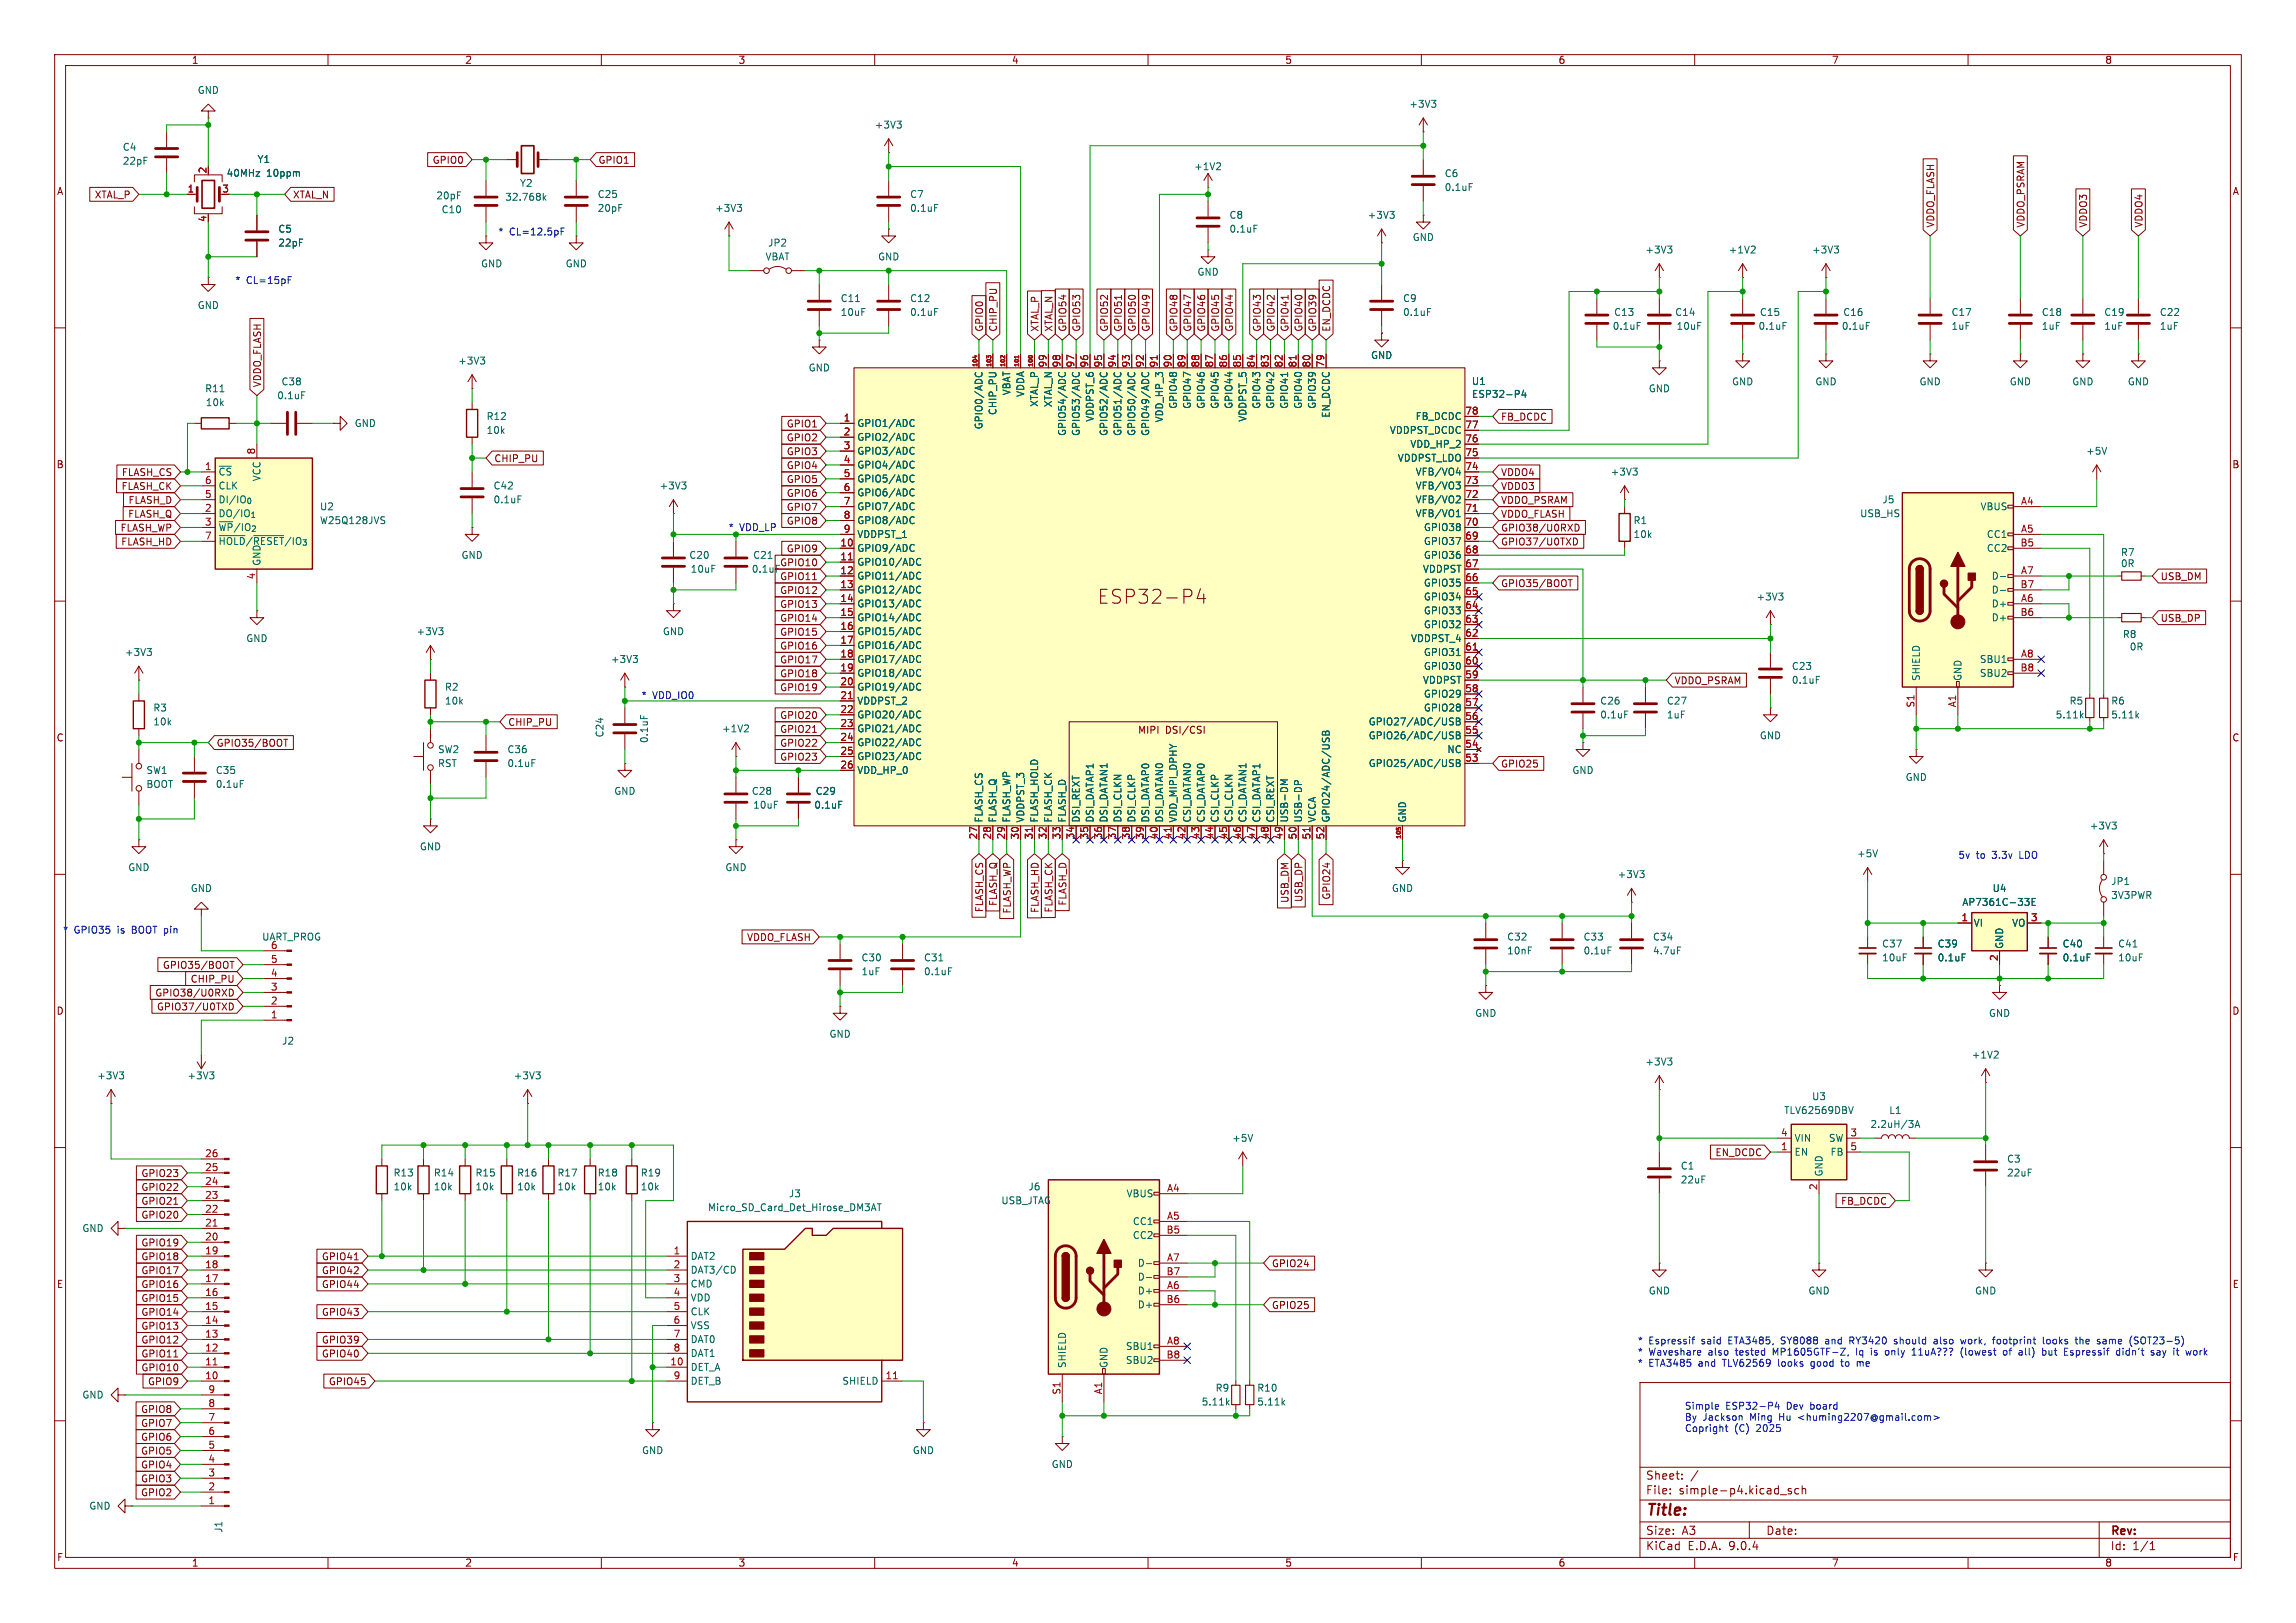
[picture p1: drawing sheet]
<svg xmlns="http://www.w3.org/2000/svg" width="420mm" height="297mm" viewBox="0 0 420 297" stroke-linecap="round" stroke-linejoin="round" font-family="sans-serif">
<defs><g id="words">
<text font-size="3.5" fill="#840000" x="200.7" y="110.7">ESP32-P4</text>
<text font-size="2.8" fill="#840000" x="301" y="277.9">Title:</text>
<g font-size="2.1" fill="#840000">
<text x="301" y="273.7">File:</text>
<text x="301" y="271">Sheet:</text>
<text x="307.1" y="273.7">simple-p4.kicad_sch</text>
<text x="301" y="281.1">Size:</text>
<text x="307.6" y="281.1">A3</text>
<text x="323" y="281.1">Date:</text>
<text x="386" y="281.3">Rev:</text>
<text x="301" y="283.9">KiCad</text>
<text x="308.7" y="283.9">E.D.A.</text>
<text x="316.3" y="283.9">9.0.4</text>
<text x="386" y="283.9">Id:</text>
<text x="390.1" y="283.9">1/1</text>
</g>
<g font-size="1.8" fill="#840000">
<text x="35" y="11.9">1</text>
<text x="85" y="11.9">2</text>
<text x="135" y="11.9">3</text>
<text x="185" y="11.9">4</text>
<text x="235" y="11.9">5</text>
<text x="285" y="11.9">6</text>
<text x="335" y="11.9">7</text>
<text x="385" y="11.9">8</text>
<text x="10.3" y="35.9">A</text>
<text x="79" y="30.2">GPIO0</text>
<text x="109.4" y="30.2">GPIO1</text>
<text x="408.3" y="35.9">A</text>
<text x="17.2" y="36.5">XTAL_P</text>
<text x="53.5" y="36.5">XTAL_N</text>
<text x="354" y="41.8" transform="rotate(-90 354 41.8)">VDDO_FLASH</text>
<text x="370.5" y="41.8" transform="rotate(-90 370.5 41.8)">VDDO_PSRAM</text>
<text x="382" y="41.8" transform="rotate(-90 382 41.8)">VDDO3</text>
<text x="392.1" y="41.8" transform="rotate(-90 392.1 41.8)">VDDO4</text>
<text x="180" y="60.8" transform="rotate(-90 180 60.8)">GPIO0</text>
<text x="182.6" y="60.8" transform="rotate(-90 182.6 60.8)">CHIP_PU</text>
<text x="190.2" y="60.8" transform="rotate(-90 190.2 60.8)">XTAL_P</text>
<text x="192.7" y="60.8" transform="rotate(-90 192.7 60.8)">XTAL_N</text>
<text x="195.3" y="60.8" transform="rotate(-90 195.3 60.8)">GPIO54</text>
<text x="197.8" y="60.8" transform="rotate(-90 197.8 60.8)">GPIO53</text>
<text x="202.9" y="60.8" transform="rotate(-90 202.9 60.8)">GPIO52</text>
<text x="205.4" y="60.8" transform="rotate(-90 205.4 60.8)">GPIO51</text>
<text x="208" y="60.8" transform="rotate(-90 208 60.8)">GPIO50</text>
<text x="210.5" y="60.8" transform="rotate(-90 210.5 60.8)">GPIO49</text>
<text x="215.6" y="60.8" transform="rotate(-90 215.6 60.8)">GPIO48</text>
<text x="218.1" y="60.8" transform="rotate(-90 218.1 60.8)">GPIO47</text>
<text x="220.7" y="60.8" transform="rotate(-90 220.7 60.8)">GPIO46</text>
<text x="223.2" y="60.8" transform="rotate(-90 223.2 60.8)">GPIO45</text>
<text x="225.7" y="60.8" transform="rotate(-90 225.7 60.8)">GPIO44</text>
<text x="230.8" y="60.8" transform="rotate(-90 230.8 60.8)">GPIO43</text>
<text x="233.4" y="60.8" transform="rotate(-90 233.4 60.8)">GPIO42</text>
<text x="235.9" y="60.8" transform="rotate(-90 235.9 60.8)">GPIO41</text>
<text x="238.4" y="60.8" transform="rotate(-90 238.4 60.8)">GPIO40</text>
<text x="241" y="60.8" transform="rotate(-90 241 60.8)">GPIO39</text>
<text x="243.5" y="60.8" transform="rotate(-90 243.5 60.8)">EN_DCDC</text>
<text x="47.9" y="71" transform="rotate(-90 47.9 71)">VDDO_FLASH</text>
<text x="274.5" y="77.2">FB_DCDC</text>
<text x="143.8" y="78.4">GPIO1</text>
<text x="143.8" y="83.5">GPIO3</text>
<text x="143.8" y="81">GPIO2</text>
<text x="10.3" y="85.9">B</text>
<text x="22.1" y="89.9">FLASH_CK</text>
<text x="22.2" y="87.3">FLASH_CS</text>
<text x="90.3" y="84.8">CHIP_PU</text>
<text x="143.8" y="88.6">GPIO5</text>
<text x="143.8" y="86">GPIO4</text>
<text x="274.5" y="87.3">VDDO4</text>
<text x="274.5" y="89.9">VDDO3</text>
<text x="408.2" y="85.9">B</text>
<text x="23.3" y="94.9">FLASH_Q</text>
<text x="23.4" y="92.4">FLASH_D</text>
<text x="143.8" y="91.1">GPIO6</text>
<text x="143.8" y="93.7">GPIO7</text>
<text x="274.5" y="94.9">VDDO_FLASH</text>
<text x="274.5" y="92.4">VDDO_PSRAM</text>
<text x="22" y="97.5">FLASH_WP</text>
<text x="22.1" y="100">FLASH_HD</text>
<text x="143.8" y="96.2">GPIO8</text>
<text x="143.8" y="101.3">GPIO9</text>
<text x="274.5" y="97.5">GPIO38/U0RXD</text>
<text x="274.5" y="100">GPIO37/U0TXD</text>
<text x="142.6" y="106.4">GPIO11</text>
<text x="142.6" y="103.8">GPIO10</text>
<text x="274.5" y="107.6">GPIO35/BOOT</text>
<text x="395.1" y="106.4">USB_DM</text>
<text x="142.6" y="114">GPIO14</text>
<text x="142.6" y="111.4">GPIO13</text>
<text x="142.6" y="108.9">GPIO12</text>
<text x="395.1" y="114">USB_DP</text>
<text x="142.6" y="119.1">GPIO16</text>
<text x="142.6" y="116.5">GPIO15</text>
<text x="142.6" y="124.1">GPIO18</text>
<text x="142.6" y="121.6">GPIO17</text>
<text x="306.2" y="125.4">VDDO_PSRAM</text>
<text x="142.6" y="131.8">GPIO20</text>
<text x="142.6" y="126.7">GPIO19</text>
<text x="10.3" y="135.9">C</text>
<text x="39.5" y="136.8">GPIO35/BOOT</text>
<text x="92.9" y="133">CHIP_PU</text>
<text x="142.6" y="136.8">GPIO22</text>
<text x="142.6" y="134.3">GPIO21</text>
<text x="208.1" y="134.5">MIPI</text>
<text x="213.2" y="134.5">DSI/CSI</text>
<text x="408.2" y="135.9">C</text>
<text x="142.6" y="139.4">GPIO23</text>
<text x="274.5" y="140.7">GPIO25</text>
<text x="180" y="167" transform="rotate(-90 180 167)">FLASH_CS</text>
<text x="182.6" y="165.9" transform="rotate(-90 182.6 165.9)">FLASH_Q</text>
<text x="185.1" y="167.3" transform="rotate(-90 185.1 167.3)">FLASH_WP</text>
<text x="190.2" y="167.2" transform="rotate(-90 190.2 167.2)">FLASH_HD</text>
<text x="192.7" y="167.1" transform="rotate(-90 192.7 167.1)">FLASH_CK</text>
<text x="195.3" y="165.8" transform="rotate(-90 195.3 165.8)">FLASH_D</text>
<text x="235.9" y="165.3" transform="rotate(-90 235.9 165.3)">USB_DM</text>
<text x="238.4" y="165.2" transform="rotate(-90 238.4 165.2)">USB_DP</text>
<text x="243.5" y="164.7" transform="rotate(-90 243.5 164.7)">GPIO24</text>
<text x="136.6" y="172.4">VDDO_FLASH</text>
<text x="29.7" y="177.5">GPIO35/BOOT</text>
<text x="10.3" y="185.9">D</text>
<text x="28.3" y="182.6">GPIO38/U0RXD</text>
<text x="28.6" y="185.1">GPIO37/U0TXD</text>
<text x="34.8" y="180">CHIP_PU</text>
<text x="408.2" y="185.9">D</text>
<text x="25.8" y="215.6">GPIO23</text>
<text x="313.7" y="211.8">EN_DCDC</text>
<text x="25.8" y="220.7">GPIO21</text>
<text x="25.8" y="218.1">GPIO22</text>
<text x="336.7" y="220.7">FB_DCDC</text>
<text x="25.8" y="223.2">GPIO20</text>
<text x="25.8" y="233.4">GPIO17</text>
<text x="25.8" y="230.8">GPIO18</text>
<text x="25.8" y="228.3">GPIO19</text>
<text x="58.8" y="230.8">GPIO41</text>
<text x="58.8" y="233.4">GPIO42</text>
<text x="232.6" y="232.1">GPIO24</text>
<text x="10.3" y="235.9">E</text>
<text x="25.8" y="235.9">GPIO16</text>
<text x="25.8" y="238.4">GPIO15</text>
<text x="58.8" y="235.9">GPIO44</text>
<text x="232.6" y="239.7">GPIO25</text>
<text x="408.3" y="235.9">E</text>
<text x="25.8" y="243.5">GPIO13</text>
<text x="25.8" y="241">GPIO14</text>
<text x="58.8" y="241">GPIO43</text>
<text x="25.8" y="246.1">GPIO12</text>
<text x="25.8" y="248.6">GPIO11</text>
<text x="25.8" y="251.1">GPIO10</text>
<text x="58.8" y="246.1">GPIO39</text>
<text x="58.8" y="248.6">GPIO40</text>
<text x="27" y="253.7">GPIO9</text>
<text x="60.1" y="253.7">GPIO45</text>
<text x="25.7" y="263.8">GPIO6</text>
<text x="25.7" y="261.3">GPIO7</text>
<text x="25.7" y="258.8">GPIO8</text>
<text x="25.7" y="266.4">GPIO5</text>
<text x="25.7" y="268.9">GPIO4</text>
<text x="25.7" y="274">GPIO2</text>
<text x="25.7" y="271.5">GPIO3</text>
<text x="10.3" y="285.9">F</text>
<text x="35" y="286.9">1</text>
<text x="85" y="286.9">2</text>
<text x="135" y="286.9">3</text>
<text x="185" y="286.9">4</text>
<text x="235" y="286.9">5</text>
<text x="285" y="286.9">6</text>
<text x="335" y="286.9">7</text>
<text x="385" y="286.9">8</text>
<text x="408.3" y="285.9">F</text>
</g>
<g font-size="1.8" fill="#006464">
<text x="36.1" y="17.4">GND</text>
<text x="159.9" y="23.7">+3V3</text>
<text x="257.7" y="19.9">+3V3</text>
<text x="22.4" y="27.8">C4</text>
<text x="22.4" y="30.3">22pF</text>
<text x="41.4" y="32.5">40MHz</text>
<text x="47" y="30">Y1</text>
<text x="48.8" y="32.5">10ppm</text>
<text x="95" y="34.4">Y2</text>
<text x="218.3" y="31.3">+1V2</text>
<text x="264.2" y="32.6">C6</text>
<text x="264.2" y="35.2">0.1uF</text>
<text x="79.7" y="36.7">20pF</text>
<text x="80.7" y="39.2">C10</text>
<text x="92.3" y="36.9">32.768k</text>
<text x="109.2" y="36.4">C25</text>
<text x="109.2" y="39">20pF</text>
<text x="130.7" y="39">+3V3</text>
<text x="166.4" y="36.4">C7</text>
<text x="166.4" y="39">0.1uF</text>
<text x="224.8" y="40.2">C8</text>
<text x="250.1" y="40.2">+3V3</text>
<text x="50.8" y="42.8">C5</text>
<text x="50.8" y="45.3">22pF</text>
<text x="139.9" y="47.9">VBAT</text>
<text x="140.4" y="45.3">JP2</text>
<text x="160.5" y="47.9">GND</text>
<text x="224.8" y="42.8">0.1uF</text>
<text x="258.3" y="44.3">GND</text>
<text x="300.9" y="46.6">+3V3</text>
<text x="316.1" y="46.6">+1V2</text>
<text x="331.4" y="46.6">+3V3</text>
<text x="87.9" y="49.1">GND</text>
<text x="103.4" y="49.1">GND</text>
<text x="218.9" y="50.6">GND</text>
<text x="36.1" y="56.7">GND</text>
<text x="153.7" y="55.5">C11</text>
<text x="153.7" y="58">10uF</text>
<text x="166.4" y="55.5">C12</text>
<text x="166.4" y="58">0.1uF</text>
<text x="256.5" y="55.5">C9</text>
<text x="256.5" y="58">0.1uF</text>
<text x="295.2" y="58">C13</text>
<text x="306.3" y="58">C14</text>
<text x="321.8" y="58">C15</text>
<text x="337.1" y="58">C16</text>
<text x="356.9" y="58">C17</text>
<text x="373.4" y="58">C18</text>
<text x="384.8" y="58">C19</text>
<text x="395" y="58">C22</text>
<text x="250.7" y="65.9">GND</text>
<text x="294.9" y="60.6">0.1uF</text>
<text x="306.6" y="60.6">10uF</text>
<text x="321.6" y="60.6">0.1uF</text>
<text x="336.8" y="60.6">0.1uF</text>
<text x="356.9" y="60.6">1uF</text>
<text x="373.4" y="60.6">1uF</text>
<text x="384.8" y="60.6">1uF</text>
<text x="395" y="60.6">1uF</text>
<text x="37.4" y="72">R11</text>
<text x="51.4" y="70.7">C38</text>
<text x="83.7" y="66.9">+3V3</text>
<text x="147.8" y="68.2">GND</text>
<text x="269.1" y="70.6">U1</text>
<text x="301.5" y="72">GND</text>
<text x="316.7" y="70.7">GND</text>
<text x="332" y="70.7">GND</text>
<text x="351" y="70.7">GND</text>
<text x="367.5" y="70.7">GND</text>
<text x="379" y="70.7">GND</text>
<text x="389.1" y="70.7">GND</text>
<text x="37.5" y="74.5">10k</text>
<text x="50.6" y="73.3">0.1uF</text>
<text x="88.9" y="77.1">R12</text>
<text x="182.5" y="76.1" transform="rotate(-90 182.5 76.1)">CHIP_PU</text>
<text x="185" y="72.4" transform="rotate(-90 185 72.4)">VBAT</text>
<text x="187.6" y="72.7" transform="rotate(-90 187.6 72.7)">VDDA</text>
<text x="190.1" y="74.6" transform="rotate(-90 190.1 74.6)">XTAL_P</text>
<text x="192.6" y="74.6" transform="rotate(-90 192.6 74.6)">XTAL_N</text>
<text x="200.3" y="77.3" transform="rotate(-90 200.3 77.3)">VDDPST_6</text>
<text x="213" y="77.4" transform="rotate(-90 213 77.4)">VDD_HP_3</text>
<text x="215.5" y="74.9" transform="rotate(-90 215.5 74.9)">GPIO48</text>
<text x="218" y="74.9" transform="rotate(-90 218 74.9)">GPIO47</text>
<text x="220.6" y="74.9" transform="rotate(-90 220.6 74.9)">GPIO46</text>
<text x="223.1" y="74.9" transform="rotate(-90 223.1 74.9)">GPIO45</text>
<text x="225.7" y="74.9" transform="rotate(-90 225.7 74.9)">GPIO44</text>
<text x="228.2" y="77.3" transform="rotate(-90 228.2 77.3)">VDDPST_5</text>
<text x="230.7" y="74.9" transform="rotate(-90 230.7 74.9)">GPIO43</text>
<text x="233.3" y="74.9" transform="rotate(-90 233.3 74.9)">GPIO42</text>
<text x="235.8" y="74.9" transform="rotate(-90 235.8 74.9)">GPIO41</text>
<text x="238.4" y="74.9" transform="rotate(-90 238.4 74.9)">GPIO40</text>
<text x="240.9" y="74.9" transform="rotate(-90 240.9 74.9)">GPIO39</text>
<text x="243.4" y="76.5" transform="rotate(-90 243.4 76.5)">EN_DCDC</text>
<text x="258.9" y="77.1">FB_DCDC</text>
<text x="269.2" y="73">ESP32-P4</text>
<text x="64.8" y="78.3">GND</text>
<text x="88.9" y="79.6">10k</text>
<text x="156.7" y="78.3">GPIO1/ADC</text>
<text x="156.7" y="80.9">GPIO2/ADC</text>
<text x="156.7" y="83.4">GPIO3/ADC</text>
<text x="179.9" y="78.7" transform="rotate(-90 179.9 78.7)">GPIO0/ADC</text>
<text x="195.2" y="79.9" transform="rotate(-90 195.2 79.9)">GPIO54/ADC</text>
<text x="197.7" y="79.9" transform="rotate(-90 197.7 79.9)">GPIO53/ADC</text>
<text x="202.8" y="79.9" transform="rotate(-90 202.8 79.9)">GPIO52/ADC</text>
<text x="205.3" y="79.9" transform="rotate(-90 205.3 79.9)">GPIO51/ADC</text>
<text x="207.9" y="79.9" transform="rotate(-90 207.9 79.9)">GPIO50/ADC</text>
<text x="210.4" y="79.9" transform="rotate(-90 210.4 79.9)">GPIO49/ADC</text>
<text x="254.1" y="79.6">VDDPST_DCDC</text>
<text x="257.9" y="82.1">VDD_HP_2</text>
<text x="381.5" y="83.4">+5V</text>
<text x="39.9" y="87.2">~{CS}</text>
<text x="39.9" y="89.8">CLK</text>
<text x="47.9" y="88.2" transform="rotate(-90 47.9 88.2)">VCC</text>
<text x="90.2" y="89.8">C42</text>
<text x="120.5" y="89.8">+3V3</text>
<text x="156.7" y="86">GPIO4/ADC</text>
<text x="156.7" y="88.5">GPIO5/ADC</text>
<text x="255.6" y="84.7">VDDPST_LDO</text>
<text x="258.9" y="87.2">VFB/VO4</text>
<text x="258.9" y="89.8">VFB/VO3</text>
<text x="294.5" y="87.2">+3V3</text>
<text x="39.9" y="92.3">DI/IO_{0}</text>
<text x="39.9" y="94.8">DO/IO_{1}</text>
<text x="58.4" y="93.6">U2</text>
<text x="90.2" y="92.3">0.1uF</text>
<text x="156.7" y="91">GPIO6/ADC</text>
<text x="156.7" y="93.6">GPIO7/ADC</text>
<text x="258.9" y="92.3">VFB/VO2</text>
<text x="258.9" y="94.8">VFB/VO1</text>
<text x="340.2" y="94.8">USB_HS</text>
<text x="344.2" y="92.3">J5</text>
<text x="362.2" y="93.6">VBUS</text>
<text x="39.9" y="97.4">~{WP}/IO_{2}</text>
<text x="39.9" y="99.9">~{HOLD}/~{RESET}/IO_{3}</text>
<text x="58.4" y="96.1">W25Q128JVS</text>
<text x="156.7" y="101.2">GPIO9/ADC</text>
<text x="156.7" y="96.1">GPIO8/ADC</text>
<text x="156.7" y="98.7">VDDPST_1</text>
<text x="260.4" y="97.4">GPIO38</text>
<text x="260.4" y="99.9">GPIO37</text>
<text x="298.7" y="96.1">R1</text>
<text x="298.7" y="98.7">10k</text>
<text x="363.3" y="98.7">CC1</text>
<text x="363.3" y="101.2">CC2</text>
<text x="387.9" y="102">R7</text>
<text x="47.9" y="103.6" transform="rotate(-90 47.9 103.6)">GND</text>
<text x="84.3" y="102.5">GND</text>
<text x="126" y="102.5">C20</text>
<text x="126.2" y="105">10uF</text>
<text x="137.4" y="105">0.1uF</text>
<text x="137.7" y="102.5">C21</text>
<text x="156.7" y="103.7">GPIO10/ADC</text>
<text x="156.7" y="106.3">GPIO11/ADC</text>
<text x="260.2" y="105">VDDPST</text>
<text x="260.4" y="102.5">GPIO36</text>
<text x="260.4" y="107.5">GPIO35</text>
<text x="364.2" y="106.3">D-</text>
<text x="387.9" y="104">0R</text>
<text x="156.7" y="108.8">GPIO12/ADC</text>
<text x="156.7" y="111.4">GPIO13/ADC</text>
<text x="156.7" y="113.9">GPIO14/ADC</text>
<text x="260.4" y="110.1">GPIO34</text>
<text x="260.4" y="112.6">GPIO33</text>
<text x="321.2" y="110.1">+3V3</text>
<text x="364.2" y="108.8">D-</text>
<text x="364.2" y="111.4">D+</text>
<text x="364.2" y="113.9">D+</text>
<text x="45" y="117.7">GND</text>
<text x="76.1" y="116.4">+3V3</text>
<text x="121.2" y="116.4">GND</text>
<text x="156.7" y="116.4">GPIO15/ADC</text>
<text x="156.7" y="119">GPIO16/ADC</text>
<text x="258" y="117.7">VDDPST_4</text>
<text x="260.4" y="115.2">GPIO32</text>
<text x="388.2" y="116.9">R8</text>
<text x="389.5" y="119.2">0R</text>
<text x="22.8" y="120.2">+3V3</text>
<text x="111.7" y="121.5">+3V3</text>
<text x="156.7" y="121.5">GPIO17/ADC</text>
<text x="156.7" y="124.1">GPIO18/ADC</text>
<text x="260.2" y="125.3">VDDPST</text>
<text x="260.4" y="120.2">GPIO31</text>
<text x="260.4" y="122.8">GPIO30</text>
<text x="327.7" y="122.8">C23</text>
<text x="327.7" y="125.3">0.1uF</text>
<text x="351.4" y="124.7" transform="rotate(-90 351.4 124.7)">SHIELD</text>
<text x="359" y="124.7" transform="rotate(-90 359 124.7)">GND</text>
<text x="362.1" y="121.5">SBU1</text>
<text x="362.1" y="124.1">SBU2</text>
<text x="27.9" y="130.4">R3</text>
<text x="81.3" y="126.6">R2</text>
<text x="81.3" y="129.1">10k</text>
<text x="156.7" y="126.6">GPIO19/ADC</text>
<text x="156.7" y="129.1">VDDPST_2</text>
<text x="156.7" y="131.7">GPIO20/ADC</text>
<text x="260.4" y="127.9">GPIO29</text>
<text x="260.4" y="130.4">GPIO28</text>
<text x="292.6" y="129.1">C26</text>
<text x="292.6" y="131.7">0.1uF</text>
<text x="304.8" y="131.7">1uF</text>
<text x="304.8" y="129.1">C27</text>
<text x="375.9" y="131.7">5.11k</text>
<text x="378.5" y="129.1">R5</text>
<text x="386.1" y="129.1">R6</text>
<text x="386.1" y="131.7">5.11k</text>
<text x="27.9" y="132.9">10k</text>
<text x="110.6" y="135" transform="rotate(-90 110.6 135)">C24</text>
<text x="118.7" y="136.1" transform="rotate(-90 118.7 136.1)">0.1uF</text>
<text x="132" y="134.2">+1V2</text>
<text x="156.7" y="134.2">GPIO21/ADC</text>
<text x="156.7" y="136.8">GPIO22/ADC</text>
<text x="250.3" y="132.9">GPIO27/ADC/USB</text>
<text x="250.3" y="135.5">GPIO26/ADC/USB</text>
<text x="321.8" y="135.5">GND</text>
<text x="26.7" y="141.8">SW1</text>
<text x="39.4" y="141.8">C35</text>
<text x="80" y="140.6">RST</text>
<text x="80" y="138">SW2</text>
<text x="92.7" y="138">C36</text>
<text x="92.7" y="140.6">0.1uF</text>
<text x="156.7" y="139.3">GPIO23/ADC</text>
<text x="156.7" y="141.8">VDD_HP_0</text>
<text x="250.3" y="140.6">GPIO25/ADC/USB</text>
<text x="264.7" y="138">NC</text>
<text x="287.5" y="141.8">GND</text>
<text x="348.5" y="143.1">GND</text>
<text x="26.7" y="144.4">BOOT</text>
<text x="39.4" y="144.4">0.1uF</text>
<text x="112.3" y="145.6">GND</text>
<text x="137.4" y="145.6">C28</text>
<text x="137.7" y="148.2">10uF</text>
<text x="148.9" y="148.2">0.1uF</text>
<text x="149.1" y="145.6">C29</text>
<text x="76.7" y="155.8">GND</text>
<text x="179.9" y="150.6" transform="rotate(-90 179.9 150.6)">FLASH_CS</text>
<text x="182.5" y="150.6" transform="rotate(-90 182.5 150.6)">FLASH_Q</text>
<text x="185" y="150.6" transform="rotate(-90 185 150.6)">FLASH_WP</text>
<text x="187.6" y="150.6" transform="rotate(-90 187.6 150.6)">VDDPST_3</text>
<text x="190.1" y="150.6" transform="rotate(-90 190.1 150.6)">FLASH_HOLD</text>
<text x="192.6" y="150.6" transform="rotate(-90 192.6 150.6)">FLASH_CK</text>
<text x="195.2" y="150.6" transform="rotate(-90 195.2 150.6)">FLASH_D</text>
<text x="197.7" y="150.6" transform="rotate(-90 197.7 150.6)">DSI_REXT</text>
<text x="200.3" y="150.6" transform="rotate(-90 200.3 150.6)">DSI_DATAP1</text>
<text x="202.8" y="150.6" transform="rotate(-90 202.8 150.6)">DSI_DATAN1</text>
<text x="205.3" y="150.6" transform="rotate(-90 205.3 150.6)">DSI_CLKN</text>
<text x="207.9" y="150.6" transform="rotate(-90 207.9 150.6)">DSI_CLKP</text>
<text x="210.4" y="150.6" transform="rotate(-90 210.4 150.6)">DSI_DATAP0</text>
<text x="213" y="150.6" transform="rotate(-90 213 150.6)">DSI_DATAN0</text>
<text x="215.5" y="150.6" transform="rotate(-90 215.5 150.6)">VDD_MIPI_DPHY</text>
<text x="218" y="150.6" transform="rotate(-90 218 150.6)">CSI_DATAN0</text>
<text x="220.6" y="150.6" transform="rotate(-90 220.6 150.6)">CSI_DATAP0</text>
<text x="223.1" y="150.6" transform="rotate(-90 223.1 150.6)">CSI_CLKP</text>
<text x="225.7" y="150.6" transform="rotate(-90 225.7 150.6)">CSI_CLKN</text>
<text x="228.2" y="150.6" transform="rotate(-90 228.2 150.6)">CSI_DATAN1</text>
<text x="230.7" y="150.6" transform="rotate(-90 230.7 150.6)">CSI_DATAP1</text>
<text x="233.3" y="150.6" transform="rotate(-90 233.3 150.6)">CSI_REXT</text>
<text x="235.8" y="150.6" transform="rotate(-90 235.8 150.6)">USB-DM</text>
<text x="238.4" y="150.6" transform="rotate(-90 238.4 150.6)">USB-DP</text>
<text x="240.9" y="150.6" transform="rotate(-90 240.9 150.6)">VCCA</text>
<text x="243.4" y="150.6" transform="rotate(-90 243.4 150.6)">GPIO24/ADC/USB</text>
<text x="257.4" y="150.6" transform="rotate(-90 257.4 150.6)">GND</text>
<text x="382.2" y="152">+3V3</text>
<text x="23.4" y="159.6">GND</text>
<text x="132.6" y="159.6">GND</text>
<text x="295.8" y="160.9">+3V3</text>
<text x="339.6" y="157.1">+5V</text>
<text x="34.8" y="163.4">GND</text>
<text x="254.5" y="163.4">GND</text>
<text x="358.9" y="166">AP7361C-33E</text>
<text x="364.4" y="163.4">U4</text>
<text x="386.1" y="162.2">JP1</text>
<text x="386.1" y="164.7">3V3PWR</text>
<text x="47.9" y="172.3">UART_PROG</text>
<text x="275.6" y="172.3">C32</text>
<text x="289.6" y="172.3">C33</text>
<text x="302.3" y="172.3">C34</text>
<text x="344.2" y="173.6">C37</text>
<text x="354.3" y="173.6">C39</text>
<text x="360.9" y="169.8">VI</text>
<text x="366.6" y="173.7" transform="rotate(-90 366.6 173.7)">GND</text>
<text x="368" y="169.8">VO</text>
<text x="377.2" y="173.6">C40</text>
<text x="387.4" y="173.6">C41</text>
<text x="157.5" y="178.7">1uF</text>
<text x="157.5" y="176.1">C30</text>
<text x="168.9" y="176.1">C31</text>
<text x="168.9" y="178.7">0.1uF</text>
<text x="275.6" y="174.9">10nF</text>
<text x="289.6" y="174.9">0.1uF</text>
<text x="302.3" y="174.9">4.7uF</text>
<text x="344.2" y="176.1">10uF</text>
<text x="354.3" y="176.1">0.1uF</text>
<text x="377.2" y="176.1">0.1uF</text>
<text x="387.4" y="176.1">10uF</text>
<text x="51.5" y="191.4">J2</text>
<text x="151.6" y="190.1">GND</text>
<text x="269.7" y="186.3">GND</text>
<text x="363.7" y="186.3">GND</text>
<text x="17.7" y="197.7">+3V3</text>
<text x="34.2" y="197.7">+3V3</text>
<text x="93.9" y="197.7">+3V3</text>
<text x="300.9" y="195.2">+3V3</text>
<text x="360.6" y="193.9">+1V2</text>
<text x="331.4" y="201.5">U3</text>
<text x="225.3" y="209.1">+5V</text>
<text x="326.3" y="204.1">TLV62569DBV</text>
<text x="328.2" y="209.1">VIN</text>
<text x="334.4" y="209.1">SW</text>
<text x="342" y="206.6">2.2uH/3A</text>
<text x="345.5" y="204.1">L1</text>
<text x="71.9" y="215.5">R13</text>
<text x="79.3" y="215.5">R14</text>
<text x="86.9" y="215.5">R15</text>
<text x="94.5" y="215.5">R16</text>
<text x="101.9" y="215.5">R17</text>
<text x="109.2" y="215.5">R18</text>
<text x="117.1" y="215.5">R19</text>
<text x="307.3" y="214.2">C1</text>
<text x="328.2" y="211.7">EN</text>
<text x="333.6" y="215.4" transform="rotate(-90 333.6 215.4)">GND</text>
<text x="334.8" y="211.7">FB</text>
<text x="367" y="213">C3</text>
<text x="367" y="215.5">22uF</text>
<text x="71.9" y="218">10k</text>
<text x="79.3" y="218">10k</text>
<text x="86.9" y="218">10k</text>
<text x="94.5" y="218">10k</text>
<text x="101.9" y="218">10k</text>
<text x="109.2" y="218">10k</text>
<text x="117.1" y="218">10k</text>
<text x="129.4" y="221.8">Micro_SD_Card_Det_Hirose_DM3AT</text>
<text x="144.2" y="219.3">J3</text>
<text x="183.1" y="220.6">USB_JTAG</text>
<text x="188" y="218">J6</text>
<text x="206" y="219.3">VBUS</text>
<text x="307.3" y="216.8">22uF</text>
<text x="15" y="225.7">GND</text>
<text x="207.1" y="224.4">CC1</text>
<text x="207.1" y="226.9">CC2</text>
<text x="126.2" y="230.7">DAT2</text>
<text x="126.2" y="233.3">DAT3/CD</text>
<text x="208" y="232">D-</text>
<text x="126.2" y="235.8">CMD</text>
<text x="126.2" y="238.4">VDD</text>
<text x="208" y="234.5">D-</text>
<text x="208" y="237.1">D+</text>
<text x="208" y="239.6">D+</text>
<text x="301.5" y="237.1">GND</text>
<text x="330.7" y="237.1">GND</text>
<text x="361.2" y="237.1">GND</text>
<text x="126.2" y="240.9">CLK</text>
<text x="126.2" y="243.4">VSS</text>
<text x="126.2" y="246">DAT0</text>
<text x="126.2" y="248.5">DAT1</text>
<text x="126.2" y="251.1">DET_A</text>
<text x="195.2" y="250.4" transform="rotate(-90 195.2 250.4)">SHIELD</text>
<text x="202.8" y="250.4" transform="rotate(-90 202.8 250.4)">GND</text>
<text x="205.9" y="247.2">SBU1</text>
<text x="205.9" y="249.8">SBU2</text>
<text x="15" y="256.1">GND</text>
<text x="126.2" y="253.6">DET_B</text>
<text x="154" y="253.6">SHIELD</text>
<text x="219.7" y="257.4">5.11k</text>
<text x="222.3" y="254.9">R9</text>
<text x="229.9" y="254.9">R10</text>
<text x="229.9" y="257.4">5.11k</text>
<text x="117.3" y="266.3">GND</text>
<text x="166.9" y="266.3">GND</text>
<text x="192.3" y="268.8">GND</text>
<text x="16.2" y="276.5">GND</text>
<text x="40.9" y="280.6" transform="rotate(-90 40.9 280.6)">J1</text>
</g>
<g font-size="1.8" fill="#a90000">
<text x="34.2" y="35.3">1</text>
<text x="37.8" y="31.8" transform="rotate(-90 37.8 31.8)">2</text>
<text x="40.6" y="35.3">3</text>
<text x="37.8" y="40.7" transform="rotate(-90 37.8 40.7)">4</text>
<text x="191.5" y="67.4" transform="rotate(-90 191.5 67.4)">99</text>
<text x="194.1" y="67.4" transform="rotate(-90 194.1 67.4)">98</text>
<text x="196.6" y="67.4" transform="rotate(-90 196.6 67.4)">97</text>
<text x="199.1" y="67.4" transform="rotate(-90 199.1 67.4)">96</text>
<text x="201.7" y="67.4" transform="rotate(-90 201.7 67.4)">95</text>
<text x="204.2" y="67.4" transform="rotate(-90 204.2 67.4)">94</text>
<text x="206.8" y="67.4" transform="rotate(-90 206.8 67.4)">93</text>
<text x="209.3" y="67.4" transform="rotate(-90 209.3 67.4)">92</text>
<text x="211.8" y="67.4" transform="rotate(-90 211.8 67.4)">91</text>
<text x="214.4" y="67.4" transform="rotate(-90 214.4 67.4)">90</text>
<text x="216.9" y="67.4" transform="rotate(-90 216.9 67.4)">89</text>
<text x="219.5" y="67.4" transform="rotate(-90 219.5 67.4)">88</text>
<text x="222" y="67.4" transform="rotate(-90 222 67.4)">87</text>
<text x="224.5" y="67.4" transform="rotate(-90 224.5 67.4)">86</text>
<text x="227.1" y="67.4" transform="rotate(-90 227.1 67.4)">85</text>
<text x="229.6" y="67.4" transform="rotate(-90 229.6 67.4)">84</text>
<text x="232.2" y="67.4" transform="rotate(-90 232.2 67.4)">83</text>
<text x="234.7" y="67.4" transform="rotate(-90 234.7 67.4)">82</text>
<text x="237.2" y="67.4" transform="rotate(-90 237.2 67.4)">81</text>
<text x="239.8" y="67.4" transform="rotate(-90 239.8 67.4)">80</text>
<text x="242.3" y="67.4" transform="rotate(-90 242.3 67.4)">79</text>
<text x="154.2" y="77.2">1</text>
<text x="267.9" y="75.9">78</text>
<text x="46.7" y="83.3" transform="rotate(-90 46.7 83.3)">8</text>
<text x="154.2" y="79.8">2</text>
<text x="154.2" y="82.3">3</text>
<text x="267.9" y="78.5">77</text>
<text x="267.9" y="81">76</text>
<text x="267.9" y="83.6">75</text>
<text x="37.4" y="86.1">1</text>
<text x="37.4" y="88.6">6</text>
<text x="154.2" y="84.8">4</text>
<text x="154.2" y="87.4">5</text>
<text x="154.2" y="89.9">6</text>
<text x="267.9" y="86.1">74</text>
<text x="267.9" y="88.6">73</text>
<text x="37.4" y="91.2">5</text>
<text x="37.4" y="93.7">2</text>
<text x="154.2" y="92.5">7</text>
<text x="154.2" y="95">8</text>
<text x="267.9" y="91.2">72</text>
<text x="267.9" y="93.7">71</text>
<text x="369.6" y="92.5">A4</text>
<text x="37.4" y="96.3">3</text>
<text x="37.4" y="98.8">7</text>
<text x="153.6" y="100.1">10</text>
<text x="154.2" y="97.5">9</text>
<text x="267.9" y="96.3">70</text>
<text x="267.9" y="98.8">69</text>
<text x="267.9" y="101.3">68</text>
<text x="369.5" y="100.1">B5</text>
<text x="369.6" y="97.5">A5</text>
<text x="46.7" y="106.1" transform="rotate(-90 46.7 106.1)">4</text>
<text x="153.6" y="102.6">11</text>
<text x="153.6" y="105.2">12</text>
<text x="153.6" y="107.7">13</text>
<text x="267.9" y="103.9">67</text>
<text x="267.9" y="106.4">66</text>
<text x="369.5" y="107.7">B7</text>
<text x="369.6" y="105.2">A7</text>
<text x="153.6" y="110.2">14</text>
<text x="153.6" y="112.8">15</text>
<text x="267.9" y="109">65</text>
<text x="267.9" y="111.5">64</text>
<text x="369.5" y="112.8">B6</text>
<text x="369.6" y="110.2">A6</text>
<text x="153.6" y="115.3">16</text>
<text x="153.6" y="117.9">17</text>
<text x="267.9" y="114">63</text>
<text x="267.9" y="116.6">62</text>
<text x="267.9" y="119.1">61</text>
<text x="153.6" y="120.4">18</text>
<text x="153.6" y="122.9">19</text>
<text x="153.6" y="125.5">20</text>
<text x="267.9" y="121.7">60</text>
<text x="267.9" y="124.2">59</text>
<text x="369.5" y="122.9">B8</text>
<text x="369.6" y="120.4">A8</text>
<text x="153.6" y="128">21</text>
<text x="153.6" y="130.6">22</text>
<text x="267.9" y="126.7">58</text>
<text x="267.9" y="129.3">57</text>
<text x="267.9" y="131.8">56</text>
<text x="350.3" y="129.6" transform="rotate(-90 350.3 129.6)">S1</text>
<text x="357.9" y="129.5" transform="rotate(-90 357.9 129.5)">A1</text>
<text x="153.6" y="133.1">23</text>
<text x="153.6" y="135.6">24</text>
<text x="267.9" y="134.4">55</text>
<text x="267.9" y="136.9">54</text>
<text x="153.6" y="138.2">25</text>
<text x="153.6" y="140.7">26</text>
<text x="267.9" y="139.4">53</text>
<text x="178.8" y="153.7" transform="rotate(-90 178.8 153.7)">27</text>
<text x="181.4" y="153.7" transform="rotate(-90 181.4 153.7)">28</text>
<text x="183.9" y="153.7" transform="rotate(-90 183.9 153.7)">29</text>
<text x="186.4" y="153.7" transform="rotate(-90 186.4 153.7)">30</text>
<text x="189" y="153.7" transform="rotate(-90 189 153.7)">31</text>
<text x="191.5" y="153.7" transform="rotate(-90 191.5 153.7)">32</text>
<text x="194.1" y="153.7" transform="rotate(-90 194.1 153.7)">33</text>
<text x="196.6" y="153.7" transform="rotate(-90 196.6 153.7)">34</text>
<text x="199.1" y="153.7" transform="rotate(-90 199.1 153.7)">35</text>
<text x="201.7" y="153.7" transform="rotate(-90 201.7 153.7)">36</text>
<text x="204.2" y="153.7" transform="rotate(-90 204.2 153.7)">37</text>
<text x="206.8" y="153.7" transform="rotate(-90 206.8 153.7)">38</text>
<text x="209.3" y="153.7" transform="rotate(-90 209.3 153.7)">39</text>
<text x="211.8" y="153.7" transform="rotate(-90 211.8 153.7)">40</text>
<text x="214.4" y="153.7" transform="rotate(-90 214.4 153.7)">41</text>
<text x="216.9" y="153.7" transform="rotate(-90 216.9 153.7)">42</text>
<text x="219.5" y="153.7" transform="rotate(-90 219.5 153.7)">43</text>
<text x="222" y="153.7" transform="rotate(-90 222 153.7)">44</text>
<text x="224.5" y="153.7" transform="rotate(-90 224.5 153.7)">45</text>
<text x="227.1" y="153.7" transform="rotate(-90 227.1 153.7)">46</text>
<text x="229.6" y="153.7" transform="rotate(-90 229.6 153.7)">47</text>
<text x="232.2" y="153.7" transform="rotate(-90 232.2 153.7)">48</text>
<text x="234.7" y="153.7" transform="rotate(-90 234.7 153.7)">49</text>
<text x="237.2" y="153.7" transform="rotate(-90 237.2 153.7)">50</text>
<text x="239.8" y="153.7" transform="rotate(-90 239.8 153.7)">51</text>
<text x="242.3" y="153.7" transform="rotate(-90 242.3 153.7)">52</text>
<text x="49.5" y="173.7">6</text>
<text x="358.7" y="168.7">1</text>
<text x="371.4" y="168.7">3</text>
<text x="49.5" y="178.8">4</text>
<text x="49.5" y="176.3">5</text>
<text x="365.5" y="176" transform="rotate(-90 365.5 176)">2</text>
<text x="49.5" y="183.9">2</text>
<text x="49.5" y="181.4">3</text>
<text x="49.5" y="186.4">1</text>
<text x="325.7" y="208">4</text>
<text x="338.4" y="208">3</text>
<text x="37.4" y="214.4">25</text>
<text x="37.4" y="211.8">26</text>
<text x="325.7" y="210.6">1</text>
<text x="338.4" y="210.6">5</text>
<text x="37.4" y="222">22</text>
<text x="37.4" y="219.5">23</text>
<text x="37.4" y="216.9">24</text>
<text x="213.4" y="218.2">A4</text>
<text x="332.5" y="217.9" transform="rotate(-90 332.5 217.9)">2</text>
<text x="37.4" y="227.1">20</text>
<text x="37.4" y="224.5">21</text>
<text x="213.3" y="225.8">B5</text>
<text x="213.4" y="223.3">A5</text>
<text x="37.4" y="232.2">18</text>
<text x="37.4" y="229.6">19</text>
<text x="123.1" y="229.6">1</text>
<text x="123.1" y="232.2">2</text>
<text x="213.3" y="233.4">B7</text>
<text x="213.4" y="230.9">A7</text>
<text x="37.4" y="239.8">15</text>
<text x="37.4" y="237.2">16</text>
<text x="37.4" y="234.7">17</text>
<text x="123.1" y="234.7">3</text>
<text x="123.1" y="237.2">4</text>
<text x="123.1" y="239.8">5</text>
<text x="213.3" y="238.5">B6</text>
<text x="213.4" y="236">A6</text>
<text x="37.4" y="244.9">13</text>
<text x="37.4" y="242.3">14</text>
<text x="123.1" y="242.3">6</text>
<text x="123.1" y="244.9">7</text>
<text x="37.4" y="249.9">11</text>
<text x="37.4" y="247.4">12</text>
<text x="122.5" y="249.9">10</text>
<text x="123.1" y="247.4">8</text>
<text x="213.3" y="248.7">B8</text>
<text x="213.4" y="246.1">A8</text>
<text x="37.4" y="252.5">10</text>
<text x="38" y="257.6">8</text>
<text x="38" y="255">9</text>
<text x="123.1" y="252.5">9</text>
<text x="161.9" y="252.5">11</text>
<text x="194.1" y="255.3" transform="rotate(-90 194.1 255.3)">S1</text>
<text x="201.7" y="255.3" transform="rotate(-90 201.7 255.3)">A1</text>
<text x="38" y="262.6">6</text>
<text x="38" y="260.1">7</text>
<text x="38" y="267.7">4</text>
<text x="38" y="265.2">5</text>
<text x="38" y="275.3">1</text>
<text x="38" y="272.8">2</text>
<text x="38" y="270.3">3</text>
</g>
<g font-size="1.8" fill="#0000c2">
<text x="91" y="43.3">*</text>
<text x="93.2" y="43.3">CL=12.5pF</text>
<text x="42.9" y="52.2">*</text>
<text x="45.1" y="52.2">CL=15pF</text>
<text x="133.2" y="97.4">*</text>
<text x="135.3" y="97.4">VDD_LP</text>
<text x="117.2" y="128.1">*</text>
<text x="119.4" y="128.1">VDD_IO0</text>
<text x="358.1" y="157.2">5v</text>
<text x="361.5" y="157.2">to</text>
<text x="364.5" y="157.2">3.3v</text>
<text x="369.7" y="157.2">LDO</text>
<text x="11.4" y="171">*</text>
<text x="13.6" y="171">GPIO35</text>
<text x="21.6" y="171">is</text>
<text x="24.4" y="171">BOOT pin</text>
<text x="299.5" y="246.2">*</text>
<text x="299.5" y="248.3">*</text>
<text x="299.5" y="250.3">*</text>
<text x="301.6" y="246.2">Espressif</text>
<text x="301.6" y="248.3">Waveshare</text>
<text x="301.6" y="250.3">ETA3485</text>
<text x="310.8" y="250.3">and</text>
<text x="311.4" y="246.2">said</text>
<text x="312.6" y="248.3">also</text>
<text x="315.4" y="250.3">TLV62569</text>
<text x="316.5" y="246.2">ETA3485,</text>
<text x="317.8" y="248.3">tested</text>
<text x="324.8" y="248.3">MP1605GTF-Z,</text>
<text x="325.7" y="250.3">looks</text>
<text x="326.3" y="246.2">SY8088</text>
<text x="331.9" y="250.3">good</text>
<text x="334.6" y="246.2">and</text>
<text x="337.7" y="250.3">to</text>
<text x="339.2" y="246.2">RY3420</text>
<text x="340.2" y="248.3">Iq</text>
<text x="340.7" y="250.3">me</text>
<text x="343.1" y="248.3">is</text>
<text x="345.9" y="248.3">only</text>
<text x="347.6" y="246.2">should</text>
<text x="351" y="248.3">11uA???</text>
<text x="355" y="246.2">also</text>
<text x="360.1" y="248.3">(lowest</text>
<text x="360.2" y="246.2">work,</text>
<text x="366.3" y="246.2">footprint</text>
<text x="368.1" y="248.3">of</text>
<text x="371.2" y="248.3">all)</text>
<text x="375.6" y="246.2">looks</text>
<text x="375.7" y="248.3">but</text>
<text x="379.9" y="248.3">Espressif</text>
<text x="381.8" y="246.2">the</text>
<text x="385.9" y="246.2">same</text>
<text x="389.6" y="248.3">didn't</text>
<text x="392.1" y="246.2">(SOT23-5)</text>
<text x="396.2" y="248.3">say</text>
<text x="400.5" y="248.3">it</text>
<text x="403" y="248.3">work</text>
<text x="308.1" y="258.2">Simple</text>
<text x="308.1" y="260.2">By</text>
<text x="308.1" y="262.2">Copright</text>
<text x="311.5" y="260.2">Jackson</text>
<text x="315.7" y="258.2">ESP32-P4</text>
<text x="317.3" y="262.2">(C)</text>
<text x="320.2" y="260.2">Ming</text>
<text x="321.4" y="262.2">2025</text>
<text x="325.8" y="260.2">Hu</text>
<text x="327" y="258.2">Dev</text>
<text x="329.4" y="260.2">&lt;huming2207@gmail.com&gt;</text>
<text x="331.5" y="258.2">board</text>
</g>
<g font-size="1.1" fill="#a90000">
<text x="178.8" y="67.3" transform="rotate(-90 178.8 67.3)">104</text>
<text x="181.4" y="67.3" transform="rotate(-90 181.4 67.3)">103</text>
<text x="183.9" y="67.3" transform="rotate(-90 183.9 67.3)">102</text>
<text x="186.4" y="67.3" transform="rotate(-90 186.4 67.3)">101</text>
<text x="189" y="67.3" transform="rotate(-90 189 67.3)">100</text>
<text x="256.3" y="153.6" transform="rotate(-90 256.3 153.6)">105</text>
</g>
</g></defs>
<g fill="none" stroke="#840000" stroke-width=".18">
<path d="M10 10h400v277h-400zM12 12h396v273h-396zM60 10v2M110 10v2M160 10v2M210 10v2M260 10v2M310 10v2M360 10v2M334 50.8h.1M334 48.3l-.8 1.2M334 48.3l.8 1.2"/>
<path d="M334 48.3v2.5M10 60h2M408 60h2M134.6 99.1v2.8M10 110h2M134.6 103.9v2.8M408 110h2M10 160h2M408 160h2M48.3 179.1h4.2M48.3 176.5h4.2M48.3 174h4.2"/>
<path d="M48.3 186.7h4.2M48.3 184.2h4.2M48.3 181.6h4.2M10 210h2M408 210h2M300 253h108v32h-108zM10 260h2M300 278.5h108M300 274.5h108M300 268.5h108M305.5 273.2v.2M305.5 272.5v.1"/>
<path d="M307.7 270.5v.2M307.7 269.8v.1M310.6 269.1l-1.3 1.9M320 278.5v3M325.7 273.5h1.1M327.7 272.5l-.4-.1-.2 .2 .1 .2 .5 .2v.3h-.6M329 272.5l-.4-.1-.3 .3v.4l.1 .2h.6M329.7 272.5l.2-.1 .3 .1 .1 .9M329.7 271.9v1.5M384 278.5v6.5M408 260h2M60 285v2"/>
<path d="M110 285v2M160 285v2M210 285v2M260 285v2M300 281.5h108M310 285v2M360 285v2M393.3 283.6h.9M393.3 282.5l.4-.4v1.5"/>
</g>
<path d="M132.6 102.1h4.1M132.6 103.6h4.1" fill="none" stroke="#840000" stroke-width=".51"/>
<path d="M335.5 45h.8l-.4 .5M336.1 45.5l.2 .3v.3l-.2 .2M140.5 102.2h.7M142 103.4h.6" fill="none" stroke="#006464" stroke-width=".18"/>
<g fill="#840000" stroke="#840000" stroke-width=".18">
<path d="M52.5 186.6h.8v.2h-.8z"/>
<path d="M52.5 184h.8v.3h-.8z"/>
<path d="M52.5 181.5h.8v.2h-.8z"/>
<path d="M52.5 178.9h.8v.3h-.8z"/>
<path d="M52.5 176.4h.8v.3h-.8z"/>
<path d="M52.5 173.9h.8v.2h-.8z"/>
</g>
<path d="M348 90.2h20.3v35.5h-20.3z" fill="#ffffc2"/>
<g fill="none" stroke="#840000" stroke-width=".18">
<path d="M353.1 54.6v2.8M353.1 59.4v2.8M369.6 54.6v2.8M369.6 59.4v2.8M353.1 64.8v1.2h1.2l-1.2 1.3-1.3-1.3h1.3M353.1 64.8h.1M369.6 64.8v1.2h1.2l-1.2 1.3-1.3-1.3h1.3M369.6 64.8h.1M367.3 92.5h1v.5h-1zM367.3 97.5h1v.5h-1zM368.3 92.7h5.1M368.3 97.8h5.1"/>
<path d="M367.3 100.1h1v.5h-1zM367.3 105.2h1v.5h-1zM367.3 107.7h1v.5h-1zM367.3 110.2h1v.5h-1zM367.3 112.8h1v.5h-1zM368.3 100.3h5.1M368.3 105.4h5.1M368.3 108h5.1M368.3 110.5h5.1M368.3 113h5.1M350.5 125.7v5.1M357.9 124.7h.5v1h-.5z"/>
<path d="M358.1 125.7v5.1M367.3 120.4h1v.5h-1zM367.3 122.9h1v.5h-1zM368.3 120.7h5.1M368.3 123.2h5.1M36.8 219.7h4.2M36.8 217.2h4.2M36.8 214.6h4.2M36.8 212.1h4.2M342.9 208.3h1.3a.64 .64 0 0 1 .6-.7 .64 .64 0 0 1 .6 .7 .64 .64 0 0 1 .7-.7 .64 .64 0 0 1 .6 .7 .64 .64 0 0 1 .6-.7 .64 .64 0 0 1 .7 .7 .64 .64 0 0 1 .6-.7 .64 .64 0 0 1 .6 .7h1.3M36.8 237.5h4.2M36.8 234.9h4.2"/>
<path d="M36.8 232.4h4.2M36.8 229.9h4.2M36.8 227.3h4.2M36.8 224.8h4.2M36.8 222.2h4.2M303.5 231.1v1.3h1.3l-1.3 1.3-1.2-1.3h1.2M303.5 231.1h.1M332.7 231.1v1.3h1.3l-1.3 1.3-1.2-1.3h1.2M332.7 231.1h.1M363.2 231.1v1.3h1.3l-1.3 1.3-1.3-1.3h1.3M363.2 231.1h.1M36.8 257.8h4.2"/>
<path d="M36.8 255.3h4.2M36.8 252.7h4.2M36.8 250.2h4.2M36.8 247.6h4.2M36.8 245.1h4.2M36.8 242.6h4.2M36.8 240h4.2M36.8 275.6h4.2M36.8 273h4.2M36.8 270.5h4.2M36.8 268h4.2M36.8 265.4h4.2"/>
<path d="M36.8 262.9h4.2M36.8 260.3h4.2"/>
</g>
<path d="M348 90.2h20.3v35.5h-20.3zM350.5 104.1a.64 .64 0 0 1 .7-.6 .64 .64 0 0 1 .6 .6M350.5 111.8a.64 .64 0 0 0 .7 .6 .64 .64 0 0 0 .6-.6" fill="none" stroke="#840000" stroke-width=".25"/>
<path d="M351 57.7h4.1M351 59.2h4.1M367.5 57.7h4.1M367.5 59.2h4.1M349.8 102.8a1.91 1.91 0 0 1 2.1-.4 1.91 1.91 0 0 1 1.2 1.7v7.7a1.91 1.91 0 0 1-1.9 1.9 1.91 1.91 0 0 1-2-1.9l.1-7.8 .1-.6zM355.6 107.4v1.3l2.5 2.6M358.1 103.6v10.2M360.7 106.2v1.2l-2.6 2.6" fill="none" stroke="#840000" stroke-width=".51"/>
<g fill="#840000" stroke="#840000" stroke-width=".25">
<path d="M350.5 104.1h1.3v7.7h-1.3z"/>
<path d="M350.7 103.7a.64 .64 0 0 1 .7-.1 .64 .64 0 0 1 .4 .5h-1.3z"/>
<path d="M350.5 111.8h1.3a.64 .64 0 0 1-.6 .6 .64 .64 0 0 1-.7-.6z"/>
<path d="M358.1 101.1l1.3 2.5h-2.5z"/>
<path d="M360 104.9h1.3v1.3h-1.3z"/>
<circle cx="355.6" cy="106.8" r=".63"/>
</g>
<g fill="#840000" stroke="#840000" stroke-width=".18">
<path d="M41 275.5h.9v.2h-.9z"/>
<path d="M41 272.9h.9v.3h-.9z"/>
<path d="M41 270.4h.9v.2h-.9z"/>
<path d="M41 267.8h.9v.3h-.9z"/>
<path d="M41 265.3h.9v.3h-.9z"/>
<path d="M41 262.8h.9v.2h-.9z"/>
<path d="M41 260.2h.9v.3h-.9z"/>
<path d="M41 257.7h.9v.2h-.9z"/>
<path d="M41 255.1h.9v.3h-.9z"/>
<path d="M41 252.6h.9v.3h-.9z"/>
<path d="M41 250.1h.9v.2h-.9z"/>
<path d="M41 247.5h.9v.3h-.9z"/>
<path d="M41 245h.9v.2h-.9z"/>
<path d="M41 242.4h.9v.3h-.9z"/>
<path d="M41 239.9h.9v.3h-.9z"/>
<path d="M41 237.4h.9v.2h-.9z"/>
<path d="M41 234.8h.9v.3h-.9z"/>
<path d="M41 232.3h.9v.2h-.9z"/>
<path d="M41 229.7h.9v.3h-.9z"/>
<path d="M41 227.2h.9v.3h-.9z"/>
<path d="M41 224.7h.9v.2h-.9z"/>
<path d="M41 222.1h.9v.3h-.9z"/>
<path d="M41 219.6h.9v.2h-.9z"/>
<path d="M41 217h.9v.3h-.9z"/>
<path d="M41 214.5h.9v.3h-.9z"/>
<path d="M41 212h.9v.2h-.9z"/>
<circle cx="358.1" cy="113.8" r="1.27"/>
</g>
<path d="M365.9 105.5h1M365.9 108h1M350.3 206.3l.4-1.3 .5 1.3M350.4 206h.6" fill="none" stroke="#006464" stroke-width=".18"/>
<path d="M39 224.4h.7M39 249.8h.7" fill="none" stroke="#a90000" stroke-width=".18"/>
<path d="M135.9 228.6h7.6l3.8-3.8h1.3v1.3h2.5l1.3-1.3h12.7v24.1h-29.2z" fill="#ffffc2"/>
<path d="M135.9 228.6h7.6l3.8-3.8h1.3v1.3h2.5l1.3-1.3h12.7v24.1h-29.2zM161.3 224.8v-1.3h-35.6v33h35.6v-7.6" fill="none" stroke="#840000" stroke-width=".25"/>
<g fill="#840000" stroke="#840000" stroke-width=".25">
<path d="M137.2 229.2h2.5v1.3h-2.5z"/>
<path d="M137.2 231.8h2.5v1.2h-2.5z"/>
<path d="M137.2 234.3h2.5v1.3h-2.5z"/>
<path d="M137.2 236.9h2.5v1.2h-2.5z"/>
<path d="M137.2 239.4h2.5v1.3h-2.5z"/>
<path d="M137.2 241.9h2.5v1.3h-2.5z"/>
<path d="M137.2 244.5h2.5v1.2h-2.5z"/>
<path d="M137.2 247h2.5v1.3h-2.5z"/>
</g>
<path d="M121.9 229.9h3.8M121.9 232.4h3.8M121.9 234.9h3.8M121.9 237.5h3.8M121.9 240h3.8M121.9 242.6h3.8M121.9 245.1h3.8M121.9 247.6h3.8M121.9 250.2h3.8M121.9 252.7h3.8M161.3 252.7h3.8" fill="none" stroke="#840000" stroke-width=".18"/>
<path d="M134.3 231.8l.2 .5-.2 .6M159.4 221.6l.4-1.3 .4 1.3M159.5 221.2h.6M160.5 220.3h.7M160.8 220.3v1.3" fill="none" stroke="#006464" stroke-width=".18"/>
<path d="M163.4 252.3h.8" fill="none" stroke="#a90000" stroke-width=".18"/>
<path d="M191.8 215.9h20.3v35.6h-20.3z" fill="#ffffc2"/>
<g fill="none" stroke="#840000" stroke-width=".18">
<path d="M211.1 218.2h1v.5h-1zM212.1 218.4h5.1M211.1 223.3h1v.5h-1zM211.1 225.8h1v.5h-1zM211.1 230.9h1v.5h-1zM211.1 233.4h1v.5h-1zM211.1 236h1v.5h-1zM211.1 238.5h1v.5h-1zM212.1 223.5h5.1M212.1 226.1h5.1M212.1 231.1h5.1M212.1 233.7h5.1"/>
<path d="M212.1 236.2h5.1M212.1 238.8h5.1M194.3 251.5v5M201.7 250.4h.5v1.1h-.5zM201.9 251.5v5M211.1 246.1h1v.5h-1zM211.1 248.7h1v.5h-1zM212.1 246.4h5.1M212.1 248.9h5.1M194.3 262.9v1.3h1.3l-1.3 1.2-1.3-1.2h1.3M194.3 262.9h.1"/>
</g>
<path d="M191.8 215.9h20.3v35.6h-20.3zM194.3 229.9a.64 .64 0 0 1 .6-.7 .64 .64 0 0 1 .7 .7M194.3 237.5a.64 .64 0 0 0 .6 .6 .64 .64 0 0 0 .7-.6" fill="none" stroke="#840000" stroke-width=".25"/>
<path d="M193.6 228.5a1.9 1.9 0 0 1 2.1-.4 1.9 1.9 0 0 1 1.1 1.8v7.6a1.91 1.91 0 0 1-1.9 1.9 1.91 1.91 0 0 1-1.9-1.9v-7.8l.2-.6zM199.4 233.2v1.2l2.5 2.6M201.9 229.4v10.1M204.5 231.9v1.3l-2.6 2.5" fill="none" stroke="#840000" stroke-width=".51"/>
<g fill="#840000" stroke="#840000" stroke-width=".25">
<path d="M194.3 229.9h1.3v7.6h-1.3z"/>
<path d="M194.5 229.4a.64 .64 0 0 1 .7-.1 .64 .64 0 0 1 .4 .6h-1.3z"/>
<path d="M194.3 237.5h1.3a.64 .64 0 0 1-.7 .6 .64 .64 0 0 1-.6-.6z"/>
<path d="M201.9 226.8l1.3 2.6h-2.5z"/>
<path d="M203.8 230.6h1.3v1.3h-1.3z"/>
<circle cx="199.4" cy="232.5" r=".63"/>
</g>
<circle cx="201.9" cy="239.5" r="1.27" fill="#840000" stroke="#840000" stroke-width=".18"/>
<path d="M209.7 231.2h1M209.7 233.8h1" fill="none" stroke="#006464" stroke-width=".18"/>
<path d="M327.7 205.7h10.1v10.2h-10.1z" fill="#ffffc2"/>
<path d="M327.7 205.7h10.1v10.2h-10.1z" fill="none" stroke="#840000" stroke-width=".25"/>
<g fill="none" stroke="#840000" stroke-width=".18">
<path d="M381 54.6v2.8M381 59.4v2.8M391.2 54.6v2.8M391.2 59.4v2.8M334 64.8v1.2h1.3l-1.3 1.3-1.3-1.3h1.3M334 64.8h.1M381 64.8v1.2h1.3l-1.3 1.3-1.3-1.3h1.3M381 64.8h.1M391.2 64.8v1.2h1.2l-1.2 1.3-1.3-1.3h1.3M391.2 64.8h.1M383.5 85.1l-.7 1.3M383.5 85.1l.8 1.3"/>
<path d="M383.5 85.1v2.5M256.5 157.5v1.3h1.3l-1.3 1.2-1.2-1.2h1.2M256.5 157.5h.1M303.5 199.4h.1M303.5 196.9l-.7 1.2M303.5 196.9l.8 1.2M303.5 196.9v2.5M303.5 210.8v2.8M303.5 215.6v2.8M325.1 208.3h2.6M325.1 210.8h2.6M332.7 215.9v2.5"/>
<path d="M337.8 208.3h2.6M337.8 210.8h2.6M363.2 209.6v2.7M363.2 214.4v2.8M119.4 260.3v1.3h1.2l-1.2 1.3-1.3-1.3h1.3M119.4 260.3h.1M168.9 260.3v1.3h1.3l-1.3 1.3-1.3-1.3h1.3M168.9 260.3h.1"/>
</g>
<path d="M385.4 81.9l-.5 1.2M305 193.6h.8l-.4 .5M305.6 194.1l.2 .2v.3l-.2 .3M339 202.5l-.4 1.3" fill="none" stroke="#006464" stroke-width=".18"/>
<path d="M379 57.7h4M379 59.2h4M389.1 57.7h4.1M389.1 59.2h4.1M301.5 213.9h4.1M301.5 215.4h4.1M361.2 212.6h4.1M361.2 214.1h4.1" fill="none" stroke="#840000" stroke-width=".51"/>
<path d="M156.2 67.3h111.8v83.8h-111.8z" fill="#ffffc2"/>
<g fill="none" stroke="#840000" stroke-width=".18">
<path d="M221 36.8v2.8M260.3 39.4v1.2h1.3l-1.3 1.3-1.2-1.3h1.2M260.3 39.4h.1M260.3 24.1h.1M260.3 21.6v2.5M260.3 29.2v2.8M260.3 34v2.8M260.3 21.6l-.7 1.3M260.3 21.6l.8 1.3M88.9 43.2v1.3h1.3l-1.3 1.2-1.3-1.2h1.3M88.9 43.2h.1M221 41.7v2.8"/>
<path d="M252.7 44.5h.1M252.7 41.9v2.6M252.7 52.1v2.8M252.7 56.9v2.8M252.7 41.9l-.7 1.3M252.7 41.9l.8 1.3M292.1 54.6v2.8M292.1 59.4v2.8M303.5 50.8h.1M303.5 48.3l-.7 1.2M303.5 48.3l.8 1.2M303.5 48.3v2.5"/>
<path d="M303.5 54.6v2.8M303.5 59.4v2.8M318.8 50.8h.1M318.8 48.3l-.8 1.2M318.8 48.3l.7 1.2M318.8 48.3v2.5M318.8 54.6v2.8M318.8 59.4v2.8M334 54.6v2.8M334 59.4v2.8M49.5 77.5h2.8M54.4 77.5h2.7"/>
<path d="M61 77.5h1.2v-1.3l1.3 1.3-1.3 1.2v-1.2M61 77.5h.1M153.7 77.5h2.5M156.2 67.3h111.8v83.8h-111.8zM179.1 64.8v2.5M181.6 64.8v2.5M184.1 64.8v2.5M186.7 64.8v2.5M189.2 64.8v2.5M191.8 64.8v2.5M194.3 64.8v2.5M196.8 64.8v2.5"/>
<path d="M199.4 64.8v2.5M201.9 64.8v2.5M204.5 64.8v2.5M207 64.8v2.5M209.5 64.8v2.5M212.1 64.8v2.5M214.6 64.8v2.5M217.2 64.8v2.5M219.7 64.8v2.5M222.2 64.8v2.5M224.8 64.8v2.5M227.3 64.8v2.5"/>
<path d="M229.9 64.8v2.5M232.4 64.8v2.5M234.9 64.8v2.5M237.5 64.8v2.5M240 64.8v2.5M242.6 64.8v2.5M252.7 61v1.2h1.3l-1.3 1.3-1.2-1.3h1.2M252.7 61h.1M268 76.2h2.5M268 78.7h2.5M303.5 66v1.3h1.3l-1.3 1.3-1.2-1.3h1.2M303.5 66h.1"/>
<path d="M318.8 64.8v1.2h1.2l-1.2 1.3-1.3-1.3h1.3M318.8 64.8h.1M153.7 80h2.5M153.7 82.6h2.5M153.7 85.1h2.5M153.7 87.6h2.5M153.7 90.2h2.5M153.7 92.7h2.5M153.7 95.3h2.5M153.7 97.8h2.5M268 81.3h2.5M268 83.8h2.5"/>
<path d="M268 86.4h2.5M268 88.9h2.5M268 91.4h2.5M268 94h2.5M268 96.5h2.5M268 99.1h2.5M297.2 91.4h.1M297.2 88.9l-.8 1.3M297.2 88.9l.7 1.3M297.2 88.9v2.5M297.2 92.7v1.3M297.2 99.1v1.2"/>
<path d="M47 111.8v1.2h1.3l-1.3 1.3-1.3-1.3h1.3M47 111.8h.1M78.7 118.1v2.6M78.7 118.1l-.7 1.3M78.7 118.1l.8 1.3M153.7 100.3h2.5M153.7 102.9h2.5M153.7 105.4h2.5M153.7 108h2.5M153.7 110.5h2.5M153.7 113h2.5M153.7 115.6h2.5"/>
<path d="M153.7 118.1h2.5M219.6 107.7l-.6 1.8h1.6M220.2 108.7v1.7M268 101.6h2.5M268 104.1h2.5M268 106.7h2.5M268 109.2h2.5M268 111.8h2.5M268 114.3h2.5M268 116.8h2.5M268 119.4h2.5M323.8 114.3h.1"/>
<path d="M323.8 111.8v2.5M323.8 119.4v2.8M323.8 111.8l-.7 1.2M323.8 111.8l.8 1.2M387.3 105.4h.8M391.7 105.4h.7M24.1 139.7v5.1M25.4 124.5h.1M25.4 121.9v2.6M25.4 127v1.3M25.4 133.4v1.2M25.4 137.2v2.5"/>
<path d="M25.4 121.9l-.8 1.3M25.4 121.9l.8 1.3M35.6 138.4v2.8M75.7 138.4h1.8M77.5 135.9v5.1M78.7 120.7h.1M78.7 123.2v1.3M78.7 129.5v1.3M78.7 133.4v2.5M153.7 120.7h2.5M153.7 123.2h2.5M153.7 125.7h2.5"/>
<path d="M153.7 128.3h2.5M153.7 130.8h2.5M153.7 133.4h2.5M153.7 135.9h2.5M153.7 138.4h2.5M195.6 132.1h38.1v19h-38.1zM220.3 132.9v1.3M268 121.9h2.5M268 124.5h2.5M268 127h2.5M268 129.5h2.5M268 132.1h2.5"/>
<path d="M268 134.6h2.5M268 137.2h2.5M268 139.7h2.5M270.1 136.8l.8 .7M270.9 136.8l-.8 .7M289.6 125.7v2.8M289.6 130.6v2.8M301 125.7v2.8M301 130.6v2.8M323.8 129.5v1.3h1.3l-1.3 1.3-1.2-1.3h1.2M323.8 129.5h.1M323.8 124.2v2.8"/>
<path d="M22.4 142.2h1.7M25.4 153.7v1.2h1.3l-1.3 1.3-1.3-1.3h1.3M25.4 153.7h.1M25.4 144.8v2.5M35.6 143.3v2.8M78.7 149.9v1.2h1.3l-1.3 1.3-1.2-1.3h1.2M78.7 149.9h.1M78.7 141v2.5M153.7 141h2.5M179.1 151.1v2.6M181.6 151.1v2.6M184.1 151.1v2.6"/>
<path d="M186.7 151.1v2.6M189.2 151.1v2.6M191.8 151.1v2.6M194.3 151.1v2.6M196.8 151.1v2.6M199.4 151.1v2.6M201.9 151.1v2.6M204.5 151.1v2.6M207 151.1v2.6M209.5 151.1v2.6M212.1 151.1v2.6M214.6 151.1v2.6"/>
<path d="M217.2 151.1v2.6M219.7 151.1v2.6M222.2 151.1v2.6M224.8 151.1v2.6M227.3 151.1v2.6M229.9 151.1v2.6M232.4 151.1v2.6M234.9 151.1v2.6M237.5 151.1v2.6M240 151.1v2.6M242.6 151.1v2.6M256.5 151.1v2.6"/>
<path d="M36.8 166.4h1.3l-1.3-1.3-1.2 1.3h1.2v1.2M153.7 172.7v2.8M153.7 177.5v2.8M20.3 199.4l-.7 1.3M20.3 199.4l.8 1.3M20.3 199.4v2.5M36.1 194.3l.7 1.3M36.8 193v2.6M37.6 194.3l-.8 1.3M153.7 184.2v1.2h1.2l-1.2 1.3-1.3-1.3h1.3M153.7 184.2h.1M363.2 198.1h.1"/>
<path d="M363.2 195.6l-.7 1.3M363.2 195.6l.8 1.3M363.2 195.6v2.5M365.8 180.3v1.3h1.2l-1.2 1.3-1.3-1.3h1.3M365.8 180.3h.1M20.3 201.9h.1M69.8 212.1v1.3M69.8 218.4v1.3M77.5 212.1v1.3M77.5 218.4v1.3M85.1 212.1v1.3M85.1 218.4v1.3"/>
<path d="M92.7 212.1v1.3M92.7 218.4v1.3M100.3 212.1v1.3M100.3 218.4v1.3M107.9 212.1v1.3M107.9 218.4v1.3M115.6 212.1v1.3M115.6 218.4v1.3M227.3 210.8v2.6M227.3 210.8l-.7 1.3M227.3 210.8l.8 1.3M21.6 255.3v-1.3l-1.3 1.3 1.3 1.2v-1.2h1.3"/>
<path d="M22.9 255.3h.1M226.1 252.7v.8M226.1 257v.8M228.6 252.7v.8M228.6 257v.8M22.9 275.6v-1.3l-1.3 1.3 1.3 1.3v-1.3h1.2M24.1 275.6h.1"/>
<circle cx="78.7" cy="136.4" r=".51"/>
<circle cx="25.4" cy="140.2" r=".51"/>
<circle cx="25.4" cy="144.3" r=".51"/>
<circle cx="78.7" cy="140.5" r=".51"/>
</g>
<g fill="none" stroke="#006464" stroke-width=".18">
<path d="M261.9 18.4h.7l-.4 .4M262.4 18.8l.2 .3v.3l-.2 .2M254.2 38.7h.8l-.4 .5M254.8 39.2l.2 .2v.3l-.2 .2M268.7 33.6h.7M229.4 41.2h.6M261.1 56.5h.6M299.5 59h.6M305 45h.8l-.4 .5M305.6 45.5l.2 .3v.3l-.2 .2M320.8 45l.3 .3-.1 .3-.7 .7h.8M326.2 59h.6"/>
<path d="M341.4 59h.6M55.2 71.7h.6M166.9 76.8l.3 .1M166.9 79.3l.3 .1M167.2 77.9l-.3 .1M178.5 68.2l-.1 .3M179.5 68.2l.1 .3M193.7 68.2l-.1 .3 .2 .3M194.8 68.2l.1 .3-.2 .3M196.3 68.2l-.1 .3 .1 .3M197.3 68.2l.1 .3-.2 .3M201.4 68.2l-.2 .3 .2 .3"/>
<path d="M202.4 68.2l.1 .3-.2 .3M203.9 68.2l-.1 .3 .2 .3M204.9 68.2l.1 .3-.1 .3M206.4 68.2l-.1 .3 .2 .3M207.5 68.2l.1 .3-.2 .3M209 68.2l-.1 .3 .1 .3M210 68.2l.1 .3-.2 .3M235.5 68.2v.7M278.7 71.4l-.3 .9h.8M279 71.9v.8M166.9 99.6l.3 .2M166.9 92l.3 .1"/>
<path d="M166.9 94.6l.3 .1M166.9 81.9l.3 .1M166.9 84.4l.3 .1M166.9 86.9l.3 .2M166.9 89.5l.3 .1M167.2 88.1l-.3 .1M167.2 90.6l-.3 .1M167.2 80.5l-.3 .1M167.2 83l-.3 .1M167.2 85.5l-.3 .2M167.2 93.2l-.3 .1M167.2 95.7l-.3 .1"/>
<path d="M266.3 88.2h.8l-.4 .5M266.4 86.5h.8M266.4 94.6h.7M266.5 93.6l.3-.3v1.3M266.6 90.7l.4 .1 .1 .3-.8 .9h.8M266.9 88.7l.2 .2v.3l-.2 .3M267 86.1v.8M298.7 85.7h.8l-.4 .5M299.2 86.2l.3 .2v.3l-.3 .2M26.9 118.7h.8l-.4 .5M27.5 119.2l.2 .2v.3l-.2 .3M80.3 114.9h.7l-.4 .5"/>
<path d="M80.8 115.4l.2 .2v.3l-.2 .2M167.2 100.8l-.3 .1M167.8 103.3l.3 .1 .3-.1M167.8 105.8l.3 .2 .3-.1M167.8 108.3l.3 .2 .3-.1M167.8 110.9l.3 .2 .3-.2M167.8 113.4l.3 .2 .3-.1M167.8 116l.3 .1 .3-.1M167.8 118.5l.3 .2 .3-.1M168.4 102.3l-.3-.1-.3 .2M168.4 104.8l-.3-.1-.3 .2M168.4 107.4l-.3-.1-.3 .1"/>
<path d="M168.4 109.9l-.3-.1-.3 .2M168.4 112.5l-.3-.2-.3 .2M168.4 115l-.3-.1-.3 .2M168.4 117.5l-.3-.1-.3 .2M266.4 120h.7M325.4 108.5h.7l-.4 .5M325.9 109l.2 .3v.3l-.2 .2M167.8 121l.3 .2 .3-.1M167.8 123.6l.3 .2 .3-.2M167.8 126.1l.3 .2 .3-.1M167.8 131.2l.3 .2 .3-.1M167.8 133.7l.3 .2 .3-.1"/>
<path d="M167.8 136.3l.3 .2 .3-.2M167.8 138.8l.3 .2 .3-.1M168.4 120.1l-.3-.1-.3 .1M168.4 122.6l-.3-.1-.3 .2M168.4 125.2l-.3-.2-.3 .2M168.4 130.2l-.3-.1-.3 .2M168.4 132.8l-.3-.1-.3 .1M168.4 135.3l-.3-.1-.3 .2M168.4 137.9l-.3-.2-.3 .2M241.9 134l.3-.2 .3 .3 .1-.3h.3l.2 .2v.5h-1.2zM241.9 135v.5M242.5 135.5l.1-.3 .3-.2 .2 .3v.3"/>
<path d="M242.5 134.1v.4M265.4 131.4l.4 .1M265.4 133.9l.4 .1M265.4 132l.3 .1 .1 .3-.2 .3h-.3M265.4 134.5l.3 .2 .1 .3-.2 .2h-.3M265.4 139l.4 .1M265.4 139.6l.3 .1 .1 .3-.2 .3h-.3M266.4 131.4h.4l.3 .2-.3 .4 .3 .1v.3l-.2 .3h-.5zM266.4 133.9h.4l.3 .3-.3 .3 .3 .2v.3l-.2 .2h-.5zM266.4 139h.4l.3 .3-.3 .3 .3 .1v.3l-.2 .3h-.5zM266.4 132h.4M266.4 134.5h.4"/>
<path d="M266.4 139.6h.4M297.2 130.1h.6M332.2 123.8h.7M44 142.8h.6M235.5 142.7h-1.2l.9 .4-.9 .5M236.8 143.6v-.5l.2-.3 .4 .2 .1 .6M21.8 196.2h.8l-.4 .4M22.4 196.6l.2 .3v.3l-.2 .2M38.3 196.2h.8l-.4 .4M38.9 196.6l.2 .3v.3l-.2 .2M365.3 192.3l.2 .3v.3l-.8 .7h.8M229.1 207.6l-.4 1.3"/>
<path d="M224.5 256.6l.3 .5M224.8 256.3l-.4 .5M234.6 256.6l.4 .5M235 256.3l-.5 .5"/>
</g>
<g fill="none" stroke="#a90000" stroke-width=".18">
<path d="M178.2 65.2h.5M178.5 65.1v.4M180.8 65.4l-.3-.3v.5M180.8 65.2l.1-.1 .4 .1M183.8 65.1v.5l-.4-.5h-.2l-.2 .1M186.3 65.1v.4M186.3 65.3h-.7l.1 .1M188.1 65.2l.3-.1 .4 .1M211.7 65.1v.7M237.1 65.1v.7M269.5 93.6h.7M155.2 102.5h.7"/>
<path d="M269.5 119h.7M155.2 127.9h.7M188.8 151.4v.8M214.2 151.4v.8M239.6 151.4v.8M255.4 151.5v.4M255.7 151.6l.2-.1 .3 .1"/>
</g>
<path d="M296.2 94h2v5.1h-2zM24.4 128.3h2v5.1h-2zM77.7 124.5h2.1v5h-2.1zM68.8 213.4h2.1v5h-2.1zM76.5 213.4h2v5h-2zM84.1 213.4h2v5h-2zM91.7 213.4h2v5h-2zM99.3 213.4h2v5h-2zM106.9 213.4h2.1v5h-2.1zM114.6 213.4h2v5h-2z" fill="none" stroke="#840000" stroke-width=".25"/>
<g fill="none" stroke="#840000" stroke-width=".51">
<path d="M218.9 39.9h4.1M258.3 32.3h4.1M258.3 33.8h4.1M218.9 41.4h4.1M250.7 55.1h4.1M250.7 56.6h4.1M290.1 57.7h4M290.1 59.2h4M301.5 57.7h4.1M301.5 59.2h4.1M316.7 57.7h4.1M316.7 59.2h4.1"/>
<path d="M332 57.7h4M332 59.2h4M52.6 75.4v4.1M54.1 75.4v4.1M287.5 128.8h4.1M287.5 130.3h4.1M299 128.8h4M299 130.3h4M321.8 122.4h4.1M321.8 124h4.1M33.5 141.5h4.1M33.5 143h4.1"/>
<path d="M151.6 175.8h4.1M151.6 177.3h4.1"/>
</g>
<path d="M388.1 104.6h3.6v1.6h-3.6zM225.3 253.5h1.5v3.5h-1.5zM227.8 253.5h1.6v3.5h-1.6z" fill="none" stroke="#840000" stroke-width=".2"/>
<path d="M39.4 83.8h17.7v20.3h-17.7z" fill="#ffffc2"/>
<path d="M36.8 76.5h5.1v2h-5.1zM85.3 74.9h2.1v5.1h-2.1zM39.4 83.8h17.7v20.3h-17.7z" fill="none" stroke="#840000" stroke-width=".25"/>
<g fill="none" stroke="#840000" stroke-width=".18">
<path d="M30.5 24.1v2.8M30.5 29v2.8M34.3 35.6h1.8M35.6 33.3v-1.3h5v1.3M35.6 37.8v1.3h5v-1.3M38.1 20.3h1.3l-1.3-1.2-1.3 1.2h1.3v1.3M38.1 21.6h.1M38.1 39.1v.3M92.7 29.2h1.9M98.4 29.2h1.9M105.4 33v2.8M105.4 37.8v2.8"/>
<path d="M162.6 27.9h.1M162.6 25.4l-.8 1.3M162.6 25.4l.7 1.3M162.6 25.4v2.5M162.6 33v2.8M162.6 37.8v2.8M221 34.3h.1M221 31.8l-.8 1.2M221 31.8l.7 1.2M221 31.8v2.5M105.4 43.2v1.3h1.3l-1.3 1.2-1.3-1.2h1.3M105.4 43.2h.1"/>
<path d="M133.3 43.2h.1M133.3 40.6l-.7 1.3M133.3 40.6l.8 1.3M133.3 40.6v2.6M137.2 49.5h2.5M140.7 49.3a2.54 2.54 0 0 1 3.1 0M144.8 49.5h2.5M149.9 52.1v2.8M149.9 56.9v2.8M162.6 41.9v1.3h1.2l-1.2 1.3-1.3-1.3h1.3M162.6 41.9h.1M162.6 52.1v2.8"/>
<path d="M162.6 56.9v2.8M221 45.7v1.3h1.2l-1.2 1.3-1.3-1.3h1.3M221 45.7h.1M35.6 77.5h1.2M41.9 77.5h1.3M86.4 71.1h.1M86.4 68.6v2.5M86.4 73.7v1.2M86.4 68.6l-.8 1.3M86.4 68.6l.7 1.3M149.9 62.2v1.3h1.2l-1.2 1.3-1.3-1.3h1.3M149.9 62.2h.1"/>
<path d="M36.8 86.4h2.6M36.8 88.9h2.6M36.8 91.4h2.6M36.8 94h2.6M36.8 96.5h2.6M36.8 99.1h2.6M47 81.3v2.5M86.4 80v1.3M86.4 86.4v2.8M86.4 91.2v2.8M123.2 94h.1M123.2 91.4l-.8 1.3"/>
<path d="M123.2 91.4l.8 1.3M123.2 91.4v2.6M47 104.1v2.6M387.3 113h.8M391.7 113h.7M88.9 134.6v2.8M88.9 139.4v2.8M114.3 139.7v1.3h1.3l-1.3 1.2-1.3-1.2h1.3M114.3 139.7h.1M350.5 137.2v1.2h1.3l-1.3 1.3-1.3-1.3h1.3M350.5 137.2h.1M382.3 127v.8"/>
<path d="M382.3 131.3v.8M384.8 127v.8M384.8 131.3v.8M134.6 153.7v1.2h1.3l-1.3 1.3-1.3-1.3h1.3M134.6 153.7h.1M384.8 156.2h.1M384.8 153.7v2.5M384.8 157.5v2.5M384.8 153.7l-.8 1.2M384.8 153.7l.8 1.2M165.1 172.7v2.8M165.1 177.5v2.8"/>
<path d="M285.7 168.9v2.8M285.7 173.7v2.8M298.4 168.9v2.8M298.4 173.7v2.8M374.6 171.5v2M374.6 174.5v2M384.6 161a2.54 2.54 0 0 0 0 3.1M384.8 165.1v2.5M384.8 171.5v2M384.8 174.5v2M96.5 199.4l-.7 1.3M96.5 199.4l.8 1.3"/>
<path d="M96.5 199.4v2.5M271.8 180.3v1.3h1.2l-1.2 1.3-1.3-1.3h1.3M271.8 180.3h.1M96.5 201.9h.1"/>
<circle cx="140.2" cy="49.5" r=".51"/>
<circle cx="144.3" cy="49.5" r=".51"/>
<circle cx="384.8" cy="160.5" r=".51"/>
<circle cx="384.8" cy="164.6" r=".51"/>
</g>
<g fill="none" stroke="#006464" stroke-width=".18">
<path d="M54.6 31.4l.2 .2v.7M99.4 35.4v1.2M99.5 36.2l.4 .4M99.9 35.8l-.5 .5M134.9 37.4h.7l-.4 .5M135.4 37.9l.2 .2v.3l-.2 .3M164.1 22.2h.8l-.5 .5M164.6 22.7l.3 .2v.3l-.3 .2M171 37.4h.6M223 29.8l.3 .2-.1 .3-.7 .8h.8M156.5 55.2h.7M171 56.5h.6"/>
<path d="M40.2 71.7h.8M87.9 65.3h.8l-.5 .5M88.4 65.8l.3 .3v.3l-.3 .2M40.1 98h4.7M46.4 98h5.5M69.9 94.6h.5M70.1 95.2l.3 .3-.3 .3M94.8 90.7h.6M124.7 88.2h.8l-.4 .5M125.2 88.7l.3 .2v.3l-.3 .3M97.3 139h.6M380.7 130.9l.4 .5"/>
<path d="M381.1 130.5l-.5 .5M390.8 130.9l.4 .5M391.2 130.5l-.5 .5M386.3 150.4h.8l-.4 .5M386.9 150.9l.2 .3v.3l-.2 .2M171.7 175.8h.8M173.5 177.1h.6M294.1 173.3h.7M306.8 173.3h.7M381.8 174.6h.6M390.2 173.3h.7M98 196.2h.8l-.4 .4"/>
<path d="M98.6 196.6l.2 .3v.3l-.2 .2"/>
</g>
<path d="M388.1 112.3h3.6v1.5h-3.6zM381.5 127.8h1.5v3.5h-1.5zM384 127.8h1.6v3.5h-1.6z" fill="none" stroke="#840000" stroke-width=".2"/>
<g fill="none" stroke="#840000" stroke-width=".51">
<path d="M28.4 27.2h4.1M28.4 28.7h4.1M36.1 34.3v2.5M40.1 34.3v2.5M94.6 27.9v2.6M98.4 27.9v2.6M103.4 36.1h4M103.4 37.6h4M160.5 36.1h4.1M160.5 37.6h4.1M147.8 55.1h4.1M147.8 56.6h4.1"/>
<path d="M160.5 55.1h4.1M160.5 56.6h4.1M84.3 89.4h4.1M84.3 90.9h4.1M86.9 137.7h4M86.9 139.2h4M163.1 175.8h4M163.1 177.3h4M283.7 172h4.1M283.7 173.5h4.1M296.4 172h4.1M296.4 173.5h4.1"/>
</g>
<path d="M37 33h2.2v5.1h-2.2zM95.4 26.7h2.3v5.1h-2.3zM373.1 173.5h3.1M383.3 173.5h3" fill="none" stroke="#840000" stroke-width=".3"/>
<path d="M373.1 174.5h3.1M383.3 174.5h3" fill="none" stroke="#840000" stroke-width=".33"/>
<path d="M360.7 167h10.1v7h-10.1z" fill="#ffffc2"/>
<path d="M360.7 167h10.1v7h-10.1z" fill="none" stroke="#840000" stroke-width=".25"/>
<g fill="none" stroke="#840000" stroke-width=".18">
<path d="M16.4 34.3h7.9l1.1 1.3-1.1 1.2h-7.9zM34.3 35.6h1.3M47 39.4v2.8M53.2 34.3h7.9v2.5h-7.9l-1.1-1.2zM78.2 27.9h7l1.2 1.3-1.2 1.3h-7zM88.9 33v2.8M88.9 37.8v2.8M109.1 27.9h7v2.6h-7l-1.2-1.3zM351.8 29.1h2.5v13l-1.2 1.1-1.3-1.1zM368.3 28.5h2.5v13.6l-1.2 1.1-1.3-1.1zM379.7 34.6h2.6v7.5l-1.3 1.1-1.3-1.1zM389.9 34.6h2.5v7.5l-1.2 1.1-1.3-1.1z"/>
<path d="M38.1 50.8v1.3h1.3l-1.3 1.2-1.3-1.2h1.3M38.1 50.8h.1M45.7 58.3h2.6v13l-1.3 1.1-1.3-1.1zM47 44.2v2.8M177.8 54.1h2.5v7l-1.2 1.1-1.3-1.1zM180.3 51.7h2.6v9.4l-1.3 1.1-1.3-1.1zM188 53.3h2.5v7.8l-1.3 1.1-1.2-1.1zM190.5 53.2h2.5v7.9l-1.2 1.1-1.3-1.1zM193 52.9h2.6v8.2l-1.3 1.1-1.3-1.1zM195.6 52.9h2.5v8.2l-1.3 1.1-1.2-1.1zM200.7 52.9h2.5v8.2l-1.3 1.1-1.2-1.1zM203.2 52.9h2.5v8.2l-1.2 1.1-1.3-1.1z"/>
<path d="M205.1 54v.8M205.7 52.9h2.6v8.2l-1.3 1.1-1.3-1.1zM208.3 52.9h2.5v8.2l-1.3 1.1-1.2-1.1zM213.4 52.9h2.5v8.2l-1.3 1.1-1.2-1.1zM215.9 52.9h2.5v8.2l-1.2 1.1-1.3-1.1zM218.4 52.9h2.6v8.2l-1.3 1.1-1.3-1.1zM221 52.9h2.5v8.2l-1.3 1.1-1.2-1.1zM223.5 52.9h2.6v8.2l-1.3 1.1-1.3-1.1zM228.6 52.9h2.5v8.2l-1.2 1.1-1.3-1.1zM231.1 52.9h2.6v8.2l-1.3 1.1-1.3-1.1zM233.7 52.9h2.5v8.2l-1.3 1.1-1.2-1.1zM235.6 54v.8"/>
<path d="M236.2 52.9h2.6v8.2l-1.3 1.1-1.3-1.1zM238.8 52.9h2.5v8.2l-1.3 1.1-1.2-1.1zM241.3 51.3h2.5v9.8l-1.2 1.1-1.3-1.1zM143 76.2h7l1.1 1.3-1.1 1.2h-7zM143 78.7h7l1.1 1.3-1.1 1.3h-7zM153.7 77.5h2.5M179.1 64.8v2.5M181.6 64.8v2.5M184.1 64.8v2.5M186.7 64.8v2.5M189.2 64.8v2.5M191.8 64.8v2.5"/>
<path d="M194.3 64.8v2.5M196.8 64.8v2.5M199.4 64.8v2.5M201.9 64.8v2.5M204.5 64.8v2.5M207 64.8v2.5M209.5 64.8v2.5M212.1 64.8v2.5M214.6 64.8v2.5M217.2 64.8v2.5M219.7 64.8v2.5M222.2 64.8v2.5"/>
<path d="M224.8 64.8v2.5M227.3 64.8v2.5M229.9 64.8v2.5M232.4 64.8v2.5M234.9 64.8v2.5M237.5 64.8v2.5M240 64.8v2.5M242.6 64.8v2.5M252.7 61h.1M268 76.2h2.5M268 78.7h2.5M274.2 74.9h9.7v2.6h-9.7l-1.2-1.3z"/>
<path d="M21.1 95.2h10.8l1.1 1.3-1.1 1.3h-10.8zM21.3 97.8h10.6l1.1 1.3-1.1 1.2h-10.6zM21.3 87.6h10.6l1.1 1.3-1.1 1.3h-10.6zM21.4 85.1h10.5l1.1 1.3-1.1 1.2h-10.5zM22.5 92.7h9.4l1.1 1.3-1.1 1.3h-9.4zM22.6 90.2h9.3l1.1 1.2-1.1 1.3h-9.3zM86.4 96.5v1.3h1.2l-1.2 1.3-1.3-1.3h1.3M86.4 96.5h.1M90 82.5h9.4v2.6h-9.4l-1.1-1.3zM123.2 99.1v2.8M143 88.9h7l1.1 1.3-1.1 1.2h-7zM143 86.4h7l1.1 1.2-1.1 1.3h-7z"/>
<path d="M143 83.8h7l1.1 1.3-1.1 1.3h-7zM143 81.3h7l1.1 1.3-1.1 1.2h-7zM143 91.4h7l1.1 1.3-1.1 1.3h-7zM143 94h7l1.1 1.3-1.1 1.2h-7zM143 99.1h7l1.1 1.2-1.1 1.3h-7zM153.7 80h2.5M153.7 82.6h2.5M153.7 85.1h2.5M153.7 87.6h2.5M153.7 90.2h2.5M153.7 92.7h2.5M153.7 95.3h2.5"/>
<path d="M153.7 97.8h2.5M268 81.3h2.5M268 83.8h2.5M268 86.4h2.5M268 88.9h2.5M268 91.4h2.5M268 94h2.5M268 96.5h2.5M268 99.1h2.5M274.2 95.2h15.8v2.6h-15.8l-1.2-1.3zM274.2 97.8h15.5v2.5h-15.5l-1.2-1.2zM274.2 92.7h13v2.6h-13l-1.2-1.3z"/>
<path d="M274.2 85.1h7.5v2.5h-7.5l-1.2-1.2zM274.2 87.6h7.5v2.6h-7.5l-1.2-1.3zM274.2 90.2h13.5v2.5h-13.5l-1.2-1.3zM287.8 98.5a.64 .64 0 0 1 .8 .6 .64 .64 0 0 1-.8 .6zM288.1 95.9a.64 .64 0 0 1 .8 .7 .64 .64 0 0 1-.8 .6zM123.2 110.5v1.3h1.3l-1.3 1.2-1.3-1.2h1.3M123.2 110.5h.1M123.2 103.9v2.8M141.8 116.8h8.2l1.1 1.3-1.1 1.3h-8.2zM141.8 119.4h8.2l1.1 1.3-1.1 1.2h-8.2zM141.8 114.3h8.2l1.1 1.3-1.1 1.2h-8.2zM141.8 111.8h8.2l1.1 1.2-1.1 1.3h-8.2z"/>
<path d="M141.8 109.2h8.2l1.1 1.3-1.1 1.3h-8.2zM141.8 106.7h8.2l1.1 1.3-1.1 1.2h-8.2zM141.8 104.1h8.2l1.1 1.3-1.1 1.3h-8.2zM141.8 101.6h8.2l1.1 1.3-1.1 1.2h-8.2zM148.6 106.1h.8M153.7 100.3h2.5M153.7 102.9h2.5M153.7 105.4h2.5M153.7 108h2.5M153.7 110.5h2.5M153.7 113h2.5M153.7 115.6h2.5"/>
<path d="M153.7 118.1h2.5M268 101.6h2.5M268 104.1h2.5M268 106.7h2.5M268 109.2h2.5M268 111.8h2.5M268 114.3h2.5M268 116.8h2.5M268 119.4h2.5M274.2 105.4h14.4v2.6h-14.4l-1.2-1.3zM286.9 106.1h.7M287.2 106.1v1.3"/>
<path d="M394.8 111.8h8.7v2.5h-8.7l-1.1-1.3zM394.8 104.1h8.8v2.6h-8.8l-1.1-1.3zM39.2 134.6h14.5v2.6h-14.5l-1.1-1.3zM51.9 135.3h.7M52.3 135.3v1.3M92.6 130.8h9.3v2.6h-9.3l-1.2-1.3zM114.3 125.7h.1M114.3 123.2v2.5M114.3 129.5v2.8M114.3 134.4v2.8M114.3 123.2l-.8 1.3M114.3 123.2l.8 1.3"/>
<path d="M134.6 138.4h.1M134.6 135.9l-.7 1.3M134.6 135.9l.8 1.3M134.6 135.9v2.5M141.8 134.6h8.2l1.1 1.3-1.1 1.3h-8.2zM141.8 132.1h8.2l1.1 1.3-1.1 1.2h-8.2zM141.8 137.2h8.2l1.1 1.2-1.1 1.3h-8.2zM141.8 129.5h8.2l1.1 1.3-1.1 1.3h-8.2zM141.8 121.9h8.2l1.1 1.3-1.1 1.3h-8.2zM141.8 124.5h8.2l1.1 1.2-1.1 1.3h-8.2zM148.6 134h.8M153.7 120.7h2.5"/>
<path d="M153.7 123.2h2.5M153.7 125.7h2.5M153.7 128.3h2.5M153.7 130.8h2.5M153.7 133.4h2.5M153.7 135.9h2.5M153.7 138.4h2.5M268 121.9h2.5M268 124.5h2.5M268 127h2.5M268 129.5h2.5M268 132.1h2.5"/>
<path d="M268 134.6h2.5M268 137.2h2.5M268 139.7h2.5M270.1 136.8l.8 .7M270.9 136.8l-.8 .7M274.2 138.4h8.2v2.6h-8.2l-1.2-1.3zM289.6 135.9v1.3h1.2l-1.2 1.2-1.3-1.2h1.3M289.6 135.9h.1M305.9 123.2h13.6v2.5h-13.6l-1.1-1.2zM134.6 142.2v2.8M134.6 147.1v2.8M146 142.2v2.8"/>
<path d="M146 147.1v2.8M153.7 141h2.5M177.8 157.3l1.3-1.1 1.2 1.1v10.5h-2.5zM179.1 151.1v2.6M180.3 157.3l1.3-1.1 1.3 1.1v9.4h-2.6zM181.6 151.1v2.6M182.9 157.3l1.2-1.1 1.3 1.1v10.8h-2.5zM184.1 151.1v2.6M186.7 151.1v2.6M188 157.3l1.2-1.1 1.3 1.1v10.7h-2.5zM189.2 151.1v2.6M190.5 157.3l1.3-1.1 1.2 1.1v10.6h-2.5z"/>
<path d="M191.8 151.1v2.6M193 157.3l1.3-1.1 1.3 1.1v9.3h-2.6zM194.3 151.1v2.6M196.8 151.1v2.6M199.4 151.1v2.6M201.9 151.1v2.6M204.5 151.1v2.6M207 151.1v2.6M209.5 151.1v2.6M212.1 151.1v2.6M214.6 151.1v2.6M217.2 151.1v2.6"/>
<path d="M219.7 151.1v2.6M222.2 151.1v2.6M224.8 151.1v2.6M227.3 151.1v2.6M229.9 151.1v2.6M232.4 151.1v2.6M233.7 157.3l1.2-1.1 1.3 1.1v8.9h-2.5zM234.9 151.1v2.6M236.2 157.3l1.3-1.1 1.3 1.1v8.7h-2.6zM237.5 151.1v2.6M240 151.1v2.6M241.3 157.3l1.3-1.1 1.2 1.1v8.2h-2.5z"/>
<path d="M242.6 151.1v2.6M256.5 151.1v2.6M341.6 158.8v2.5M341.6 158.8l-.7 1.2M341.6 158.8l.8 1.2M28.9 175.3h14.4l1.1 1.2-1.1 1.3h-14.4zM34 177.8h9.3l1.1 1.3-1.1 1.2h-9.3zM42.1 175.9h.7M42.4 175.9v1.3M135.7 170.2h13l1.2 1.3-1.2 1.2h-13zM271.8 168.9v2.8M271.8 173.7v2.8"/>
<path d="M298.4 165.1h.1M298.4 162.6l-.7 1.2M298.4 162.6l.8 1.2M298.4 162.6v2.5M341.6 171.5v2M341.6 174.5v2M351.8 171.5v2M351.8 174.5v2M358.1 168.9h2.6M365.8 174v2.5M370.8 168.9h2.6M374.6 171.5v2"/>
<path d="M374.6 174.5v2M27.5 180.3h15.8l1.1 1.3-1.1 1.3h-15.8zM27.8 182.9h15.5l1.1 1.3-1.1 1.2h-15.5zM42 181a.64 .64 0 0 1 .7 .6 .64 .64 0 0 1-.7 .7zM42 183.6a.64 .64 0 0 1 .7 .6 .64 .64 0 0 1-.7 .6zM25 213.4h8.2l1.1 1.2-1.1 1.3h-8.2zM25 218.4h8.2l1.1 1.3-1.1 1.3h-8.2zM25 215.9h8.2l1.1 1.3-1.1 1.2h-8.2zM312.9 209.5h9.8l1.1 1.3-1.1 1.3h-9.8zM335.9 218.4h9.7l1.1 1.3-1.1 1.3h-9.7zM21.6 224.8v-1.3l-1.3 1.3 1.3 1.3v-1.3h1.3M22.9 224.8h.1"/>
<path d="M25 233.7h8.2l1.1 1.2-1.1 1.3h-8.2zM25 231.1h8.2l1.1 1.3-1.1 1.3h-8.2zM25 238.8h8.2l1.1 1.2-1.1 1.3h-8.2zM25 236.2h8.2l1.1 1.3-1.1 1.3h-8.2zM25 228.6h8.2l1.1 1.3-1.1 1.2h-8.2zM25 226.1h8.2l1.1 1.2-1.1 1.3h-8.2zM25 221h8.2l1.1 1.2-1.1 1.3h-8.2zM31.8 220.4h.7M58 233.7h8.2l1.1 1.2-1.1 1.3h-8.2zM58 238.8h8.2l1.1 1.2-1.1 1.3h-8.2zM58 228.6h8.2l1.1 1.3-1.1 1.2h-8.2zM58 231.1h8.2l1.1 1.3-1.1 1.3h-8.2z"/>
<path d="M64.8 230.5h.7M232.3 237.5h8.2v2.5h-8.2l-1.2-1.2zM232.3 229.9h8.2v2.5h-8.2l-1.2-1.3zM24.9 259.1h7l1.1 1.2-1.1 1.3h-7zM24.9 256.5h7l1.1 1.3-1.1 1.3h-7zM25 243.8h8.2l1.1 1.3-1.1 1.3h-8.2zM25 241.3h8.2l1.1 1.3-1.1 1.2h-8.2zM25 246.4h8.2l1.1 1.2-1.1 1.3h-8.2zM25 248.9h8.2l1.1 1.3-1.1 1.3h-8.2zM26.2 251.5h7l1.1 1.2-1.1 1.3h-7zM31.8 248.3h.7M58 243.8h8.2l1.1 1.3-1.1 1.3h-8.2z"/>
<path d="M58 246.4h8.2l1.1 1.2-1.1 1.3h-8.2zM59.2 251.5h8.3l1.1 1.2-1.1 1.3h-8.3zM24.9 261.6h7l1.1 1.3-1.1 1.3h-7zM24.9 264.2h7l1.1 1.2-1.1 1.3h-7zM24.9 271.8h7l1.1 1.2-1.1 1.3h-7zM24.9 266.7h7l1.1 1.3-1.1 1.2h-7zM24.9 269.2h7l1.1 1.3-1.1 1.3h-7z"/>
</g>
<g fill="none" stroke="#006464" stroke-width=".18">
<path d="M54.6 31.4l.2 .2v.7M166.9 76.8l.3 .1M166.9 79.3l.3 .1M167.2 77.9l-.3 .1M178.5 68.2l-.1 .3M179.5 68.2l.1 .3M193.7 68.2l-.1 .3 .2 .3M194.8 68.2l.1 .3-.2 .3M196.3 68.2l-.1 .3 .1 .3M197.3 68.2l.1 .3-.2 .3M201.4 68.2l-.2 .3 .2 .3M202.4 68.2l.1 .3-.2 .3"/>
<path d="M203.9 68.2l-.1 .3 .2 .3M204.9 68.2l.1 .3-.1 .3M206.4 68.2l-.1 .3 .2 .3M207.5 68.2l.1 .3-.2 .3M209 68.2l-.1 .3 .1 .3M210 68.2l.1 .3-.2 .3M235.5 68.2v.7M278.7 71.4l-.3 .9h.8M279 71.9v.8M166.9 99.6l.3 .2M166.9 92l.3 .1M166.9 94.6l.3 .1"/>
<path d="M166.9 81.9l.3 .1M166.9 84.4l.3 .1M166.9 86.9l.3 .2M166.9 89.5l.3 .1M167.2 88.1l-.3 .1M167.2 90.6l-.3 .1M167.2 80.5l-.3 .1M167.2 83l-.3 .1M167.2 85.5l-.3 .2M167.2 93.2l-.3 .1M167.2 95.7l-.3 .1M266.3 88.2h.8l-.4 .5"/>
<path d="M266.4 86.5h.8M266.4 94.6h.7M266.5 93.6l.3-.3v1.3M266.6 90.7l.4 .1 .1 .3-.8 .9h.8M266.9 88.7l.2 .2v.3l-.2 .3M267 86.1v.8M115.8 120h.8l-.4 .4M167.2 100.8l-.3 .1M167.8 103.3l.3 .1 .3-.1M167.8 105.8l.3 .2 .3-.1M167.8 108.3l.3 .2 .3-.1M167.8 110.9l.3 .2 .3-.2"/>
<path d="M167.8 113.4l.3 .2 .3-.1M167.8 116l.3 .1 .3-.1M167.8 118.5l.3 .2 .3-.1M168.4 102.3l-.3-.1-.3 .2M168.4 104.8l-.3-.1-.3 .2M168.4 107.4l-.3-.1-.3 .1M168.4 109.9l-.3-.1-.3 .2M168.4 112.5l-.3-.2-.3 .2M168.4 115l-.3-.1-.3 .2M168.4 117.5l-.3-.1-.3 .2M266.4 120h.7M116.4 120.4l.2 .3v.3l-.2 .2"/>
<path d="M117.2 130.9v.6M136.7 132.7l.2 .2v.3l-.8 .7h.8M167.8 133.7l.3 .2 .3-.1M167.8 121l.3 .2 .3-.1M167.8 123.6l.3 .2 .3-.2M167.8 126.1l.3 .2 .3-.1M167.8 131.2l.3 .2 .3-.1M167.8 136.3l.3 .2 .3-.2M167.8 138.8l.3 .2 .3-.1M168.4 120.1l-.3-.1-.3 .1M168.4 122.6l-.3-.1-.3 .2M168.4 125.2l-.3-.2-.3 .2"/>
<path d="M168.4 130.2l-.3-.1-.3 .2M168.4 132.8l-.3-.1-.3 .1M168.4 135.3l-.3-.1-.3 .2M168.4 137.9l-.3-.2-.3 .2M241.9 134l.3-.2 .3 .3 .1-.3h.3l.2 .2v.5h-1.2zM241.9 135v.5M242.5 135.5l.1-.3 .3-.2 .2 .3v.3M242.5 134.1v.4M265.4 133.9l.4 .1M265.4 131.4l.4 .1M265.4 132l.3 .1 .1 .3-.2 .3h-.3M265.4 134.5l.3 .2 .1 .3-.2 .2h-.3"/>
<path d="M265.4 139l.4 .1M265.4 139.6l.3 .1 .1 .3-.2 .3h-.3M266.4 133.9h.4l.3 .3-.3 .3 .3 .2v.3l-.2 .2h-.5zM266.4 131.4h.4l.3 .2-.3 .4 .3 .1v.3l-.2 .3h-.5zM266.4 139h.4l.3 .3-.3 .3 .3 .1v.3l-.2 .3h-.5zM266.4 132h.4M266.4 134.5h.4M266.4 139.6h.4M153.4 146.6h.6M235.5 142.7h-1.2l.9 .4-.9 .5M236.8 143.6v-.5l.2-.3 .4 .2 .1 .6M300 159.3h.7l-.4 .5"/>
<path d="M300.5 159.8l.2 .3v.3l-.2 .2M343.4 155.5l-.4 1.3M358.9 174.6h.6M370.4 164.4h.8l-.5 .5 .4 .1 .1 .4-.3 .3h-.3M371.7 165h.4M372.3 164.4h-.6v1.3h.6M381.8 174.6h.6"/>
</g>
<path d="M340.1 173.5h3.1M350.3 173.5h3" fill="none" stroke="#840000" stroke-width=".3"/>
<path d="M340.1 174.5h3.1M350.3 174.5h3" fill="none" stroke="#840000" stroke-width=".33"/>
<g fill="none" stroke="#840000" stroke-width=".51">
<path d="M86.9 37.6h4M86.9 36.1h4M45 42.4h4M45 43.9h4M121.2 102.1h4M121.2 103.6h4M112.3 134.1h4M112.3 132.6h4M132.6 145.3h4.1M132.6 146.8h4.1M144 145.3h4.1M144 146.8h4.1"/>
<path d="M269.7 172h4.1M269.7 173.5h4.1"/>
</g>
<g fill="none" stroke="#009600" stroke-width=".18">
<path d="M25.4 35.6h8.9M30.5 31.8v3.8M38.1 21.6v8.9M38.1 22.9h-7.6v1.2M41.9 35.6h10.2M47 35.6v3.8M86.4 29.2h6.3M88.9 29.2v3.8M100.3 29.2h7.6M105.4 29.2v3.8M162.6 30.5h24.1v34.3M162.6 27.9v5.1"/>
<path d="M221 35.6h-8.9v29.2M221 34.3v2.5M260.3 26.7h-60.9v38.1M260.3 24.1v5.1M260.3 36.8v2.6M38.1 40.6v10.2M38.1 47h8.9M88.9 40.6v2.6M105.4 40.6v2.6M133.3 43.2v6.3h3.9M147.3 49.5h36.8v15.3M149.9 49.5v2.6"/>
<path d="M149.9 59.7v2.5M162.6 40.6v1.3M162.6 49.5v2.6M162.6 59.7v1.3h-12.7M221 44.5v1.2M252.7 48.3h-25.4v16.5M252.7 44.5v7.6M252.7 59.7v1.3M292.1 53.3v1.3M303.5 50.8v3.8M303.5 53.3h-16.5v25.4h-16.5M318.8 53.3h-6.4v28h-41.9"/>
<path d="M318.8 50.8v3.8M334 50.8v3.8M334 53.3h-5.1v30.5h-58.4M353.1 43.2v11.4M369.6 43.2v11.4M381 43.2v11.4M391.2 43.2v11.4M35.6 77.5h-1.3v8.9M43.2 77.5h6.3M47 72.4v8.9M57.1 77.5h3.9M86.4 71.1v2.6"/>
<path d="M151.1 77.5h2.6M179.1 62.2v2.6M181.6 62.2v2.6M189.2 62.2v2.6M191.8 62.2v2.6M194.3 62.2v2.6M196.8 62.2v2.6M201.9 62.2v2.6M204.5 62.2v2.6M207 62.2v2.6M209.5 62.2v2.6M214.6 62.2v2.6"/>
<path d="M217.2 62.2v2.6M219.7 62.2v2.6M222.2 62.2v2.6M224.8 62.2v2.6M229.9 62.2v2.6M232.4 62.2v2.6M234.9 62.2v2.6M237.5 62.2v2.6M240 62.2v2.6M242.6 62.2v2.6M270.5 76.2h2.5M292.1 62.2v1.3h11.4"/>
<path d="M303.5 62.2v3.8M318.8 62.2v2.6M334 62.2v2.6M353.1 62.2v2.6M369.6 62.2v2.6M381 62.2v2.6M391.2 62.2v2.6M33 86.4h3.8M33 91.4h3.8M33 88.9h3.8M33 94h3.8M33 96.5h3.8"/>
<path d="M33 99.1h3.8M86.4 83.8h2.5M86.4 81.3v5.1M86.4 94v2.5M123.2 97.8h30.5M123.2 94v5.1M134.6 97.8v1.3M151.1 95.3h2.6M151.1 90.2h2.6M151.1 92.7h2.6M151.1 82.6h2.6M151.1 80h2.6"/>
<path d="M151.1 87.6h2.6M151.1 85.1h2.6M270.5 86.4h2.5M270.5 91.4h2.5M270.5 88.9h2.5M270.5 94h2.5M270.5 96.5h2.5M270.5 99.1h2.5M297.2 91.4v1.3M373.4 97.8h11.4v29.2M383.5 87.6v5.1h-10.1M47 106.7v5.1"/>
<path d="M123.2 106.7v3.8M134.6 106.7v1.3h-11.4M151.1 108h2.6M151.1 113h2.6M151.1 118.1h2.6M151.1 115.6h2.6M151.1 110.5h2.6M151.1 105.4h2.6M151.1 102.9h2.6M151.1 100.3h2.6M270.5 104.1h19.1v21.6M270.5 106.7h2.5"/>
<path d="M270.5 116.8h53.3M297.2 100.3v1.3h-26.7M323.8 114.3v5.1M373.4 113h13.9M373.4 110.5h5.1v2.5M373.4 105.4h13.9M373.4 100.3h8.9v26.7M378.5 105.4v2.6h-5.1M392.4 113h1.3M392.4 105.4h1.3M25.4 135.9h12.7M25.4 124.5v2.5"/>
<path d="M25.4 134.6v2.6M35.6 135.9v2.5M78.7 132.1h12.7M78.7 120.7v2.5M78.7 130.8v2.6M88.9 132.1v2.5M114.3 128.3h39.4M114.3 125.7v3.8M114.3 137.2v2.5M134.6 138.4v3.8M151.1 135.9h2.6M151.1 123.2h2.6"/>
<path d="M151.1 120.7h2.6M151.1 130.8h2.6M151.1 125.7h2.6M151.1 133.4h2.6M151.1 138.4h2.6M270.5 124.5h34.3M270.5 139.7h2.5M289.6 133.4v2.5M301 124.5v1.2M301 133.4v1.2h-11.4M323.8 127v2.5M350.5 130.8v6.4"/>
<path d="M358.1 130.8v2.6M382.3 132.1v1.3M384.8 132.1v1.3h-34.3M25.4 147.3v6.4M35.6 146.1v3.8h-10.2M78.7 143.5v6.4M88.9 142.2v3.9h-10.2M134.6 149.9v3.8M134.6 141h19.1M146 149.9v1.2h-11.4M146 141v1.2M179.1 153.7v2.5"/>
<path d="M181.6 153.7v2.5M184.1 153.7v2.5M186.7 153.7v17.8h-36.8M189.2 153.7v2.5M191.8 153.7v2.5M194.3 153.7v2.5M234.9 153.7v2.5M237.5 153.7v2.5M240 153.7v13.9h58.4M242.6 153.7v2.5M256.5 153.7v3.8M384.8 156.2v1.3"/>
<path d="M36.8 167.6v6.4h11.5M44.4 176.5h3.9M44.4 179.1h3.9M153.7 171.5v1.2M165.1 171.5v1.2M271.8 167.6v1.3M271.8 176.5v3.8M285.7 167.6v1.3M285.7 176.5v1.3M298.4 176.5v1.3h-26.6M298.4 165.1v3.8M341.6 176.5v2.6h43.2v-2.6"/>
<path d="M341.6 161.3v10.2M341.6 168.9h16.5M351.8 168.9v2.6M351.8 176.5v2.6M365.8 176.5v3.8M373.4 168.9h11.4M374.6 168.9v2.6M374.6 176.5v2.6M384.8 167.6v3.9M44.4 181.6h3.9M44.4 184.2h3.9M48.3 186.7h-11.5v6.3"/>
<path d="M153.7 180.3v3.9M165.1 180.3v1.3h-11.4M303.5 199.4v11.4M363.2 198.1v11.5M20.3 201.9v10.2h16.5M34.3 217.2h2.5M34.3 214.6h2.5M34.3 219.7h2.5M69.8 212.1v-2.5h53.4v10.1h-5.1v17.8h3.8M69.8 219.7v10.2M77.5 209.6v2.5M77.5 219.7v12.7"/>
<path d="M85.1 209.6v2.5M85.1 219.7v15.2M92.7 209.6v2.5M92.7 219.7v20.3M96.5 201.9v7.7M100.3 209.6v2.5M100.3 219.7v25.4M107.9 209.6v2.5M107.9 219.7v27.9M115.6 209.6v2.5M115.6 219.7v33M227.3 213.4v5h-10.1"/>
<path d="M303.5 218.4v12.7M303.5 208.3h21.6M323.8 210.8h1.3M332.7 218.4v12.7M340.4 210.8h8.8v8.9h-2.5M340.4 208.3h2.5M350.5 208.3h12.7M363.2 217.2v13.9M22.9 224.8h13.9M34.3 227.3h2.5M34.3 229.9h2.5M34.3 234.9h2.5"/>
<path d="M34.3 237.5h2.5M34.3 232.4h2.5M34.3 222.2h2.5M67.3 229.9h54.6M67.3 234.9h54.6M67.3 232.4h54.6M217.2 236.2h5v2.6M217.2 238.8h13.9M217.2 226.1h8.9v26.6M217.2 231.1h13.9M217.2 223.5h11.4v29.2M222.2 231.1v2.6h-5"/>
<path d="M22.9 255.3h13.9M33 257.8h3.8M34.3 247.6h2.5M34.3 242.6h2.5M34.3 252.7h2.5M34.3 250.2h2.5M34.3 240h2.5M34.3 245.1h2.5M67.3 247.6h54.6M67.3 240h54.6M67.3 245.1h54.6M68.6 252.7h53.3"/>
<path d="M119.4 250.2h2.5M121.9 242.6h-2.5v17.7M165.1 252.7h3.8v7.6M194.3 256.5v6.4M201.9 256.5v2.6M226.1 257.8v1.3M228.6 257.8v1.3h-34.3M24.1 275.6h12.7M33 273h3.8M33 270.5h3.8M33 268h3.8M33 265.4h3.8"/>
<path d="M33 262.9h3.8M33 260.3h3.8"/>
</g>
<g fill="none" stroke="#000084" stroke-width=".18">
<path d="M269.9 118.8l1.2 1.2M269.9 111.2l1.2 1.2M269.9 113.7l1.2 1.2M269.9 108.6l1.2 1.2M271.1 118.8l-1.2 1.2M271.1 111.2l-1.2 1.2M271.1 113.7l-1.2 1.2M271.1 108.6l-1.2 1.2M269.9 121.3l1.2 1.2M269.9 131.5l1.2 1.2M269.9 128.9l1.2 1.2M269.9 126.4l1.2 1.2"/>
<path d="M269.9 134l1.2 1.2M271.1 121.3l-1.2 1.2M271.1 131.5l-1.2 1.2M271.1 128.9l-1.2 1.2M271.1 126.4l-1.2 1.2M271.1 134l-1.2 1.2M372.8 122.6l1.2 1.2M372.8 120l1.2 1.3M374 122.6l-1.2 1.2M374 120l-1.2 1.3M196.2 153.1l1.3 1.2M197.5 153.1l-1.3 1.2"/>
<path d="M198.8 153.1l1.2 1.2M200 153.1l-1.2 1.2M201.3 153.1l1.2 1.2M202.5 153.1l-1.2 1.2M203.9 153.1l1.2 1.2M205.1 153.1l-1.2 1.2M206.4 153.1l1.2 1.2M207.6 153.1l-1.2 1.2M208.9 153.1l1.3 1.2M210.2 153.1l-1.3 1.2M211.5 153.1l1.2 1.2M212.7 153.1l-1.2 1.2"/>
<path d="M214 153.1l1.2 1.2M215.2 153.1l-1.2 1.2M216.6 153.1l1.2 1.2M217.8 153.1l-1.2 1.2M219.1 153.1l1.2 1.2M220.3 153.1l-1.2 1.2M221.6 153.1l1.3 1.2M222.9 153.1l-1.3 1.2M224.2 153.1l1.2 1.2M225.4 153.1l-1.2 1.2M226.7 153.1l1.2 1.2M227.9 153.1l-1.2 1.2"/>
<path d="M229.3 153.1l1.2 1.2M230.5 153.1l-1.2 1.2M231.8 153.1l1.2 1.2M233 153.1l-1.2 1.2M216.6 248.3l1.2 1.2M216.6 245.8l1.2 1.2M217.8 248.3l-1.2 1.2M217.8 245.8l-1.2 1.2"/>
</g>
<g fill="none" stroke="#0000c2" stroke-width=".18">
<path d="M52.7 51.2h.4M52.7 50.6h.6M102.6 42.3h.5M103.2 41.7h-.6v1.3M309.5 245.1h.5M310 244.7l-.3 .1v1.1M311.1 247.2v.2l-.6 .2M313.9 257l.4 .1 .1 .2-.6 .1M314.3 257.8l-.4 .1M318.5 259.1l.2 .2v.6M325 256.5l-.3 .9h.8M325.3 257v.9"/>
<path d="M331.3 250.4h.1M331.5 249.2l-.2 .2v.4l.2 .2M334.1 245.1h-.1M334.1 245.5l-.2 .1 .2 .3M336.7 249.2h.5M336.9 248.8v1l.3 .2M337.5 246.7l-.8 1.3h.8M338.1 247.9l-.1 .3M338.4 245.3h.5M338.7 245.3l.4 .6M338.9 244.7h-.5v1.2M339.6 246.7v1.3"/>
<path d="M339.8 249.2l-.1 .1M340.2 249.2l.1 .2M342.3 247.1v.9M344.9 247.9l.2 .1 .3-.1M345.4 247.2l-.3-.1-.2 .2M347 245.1h-.3l-.2 .2 .5 .4M347 245.8l-.1 .1h-.4M349.8 248h.7M349.8 247.1l.3-.4v1.3M352 259.1v.8M352 259.2l.4-.1 .2 .2M352.6 259.3l.2-.2h.3v.8"/>
<path d="M352.6 259.3v.6M353.7 259.1l1 .3-1 .4M353.8 245.1h.5l.1 .8M354.4 245.4l-.5 .1-.1 .1 .1 .3h.5M358.7 245.1l.2 .8 .2-.6 .3 .6 .2-.8M359.1 246.5a1.46 1.46 0 0 0 0 2M359.6 246.7v1.1l.1 .2M364.5 245.1h.4M364.8 244.7h.1M365.7 245.1h-.3l-.1 .2 .1 .5 .3 .1M366.6 247.2l-.1 .5 .2 .3 .3-.1 .1-.2-.1-.5M370.5 246.7v1.1l.2 .2"/>
<path d="M373.8 244.7v1.1l.2 .1M374 247.1l.3 .3v.3l-.3 .3M374.5 245.1h.3l.2 .2v.4l-.2 .2h-.3l-.1-.2zM374.8 247.1l.1 .8h.4M379.2 247.2l-.3-.1-.2 .2 .1 .2 .4 .1v.3h-.5M380.5 245.2l.2-.1h.3v.8M380.5 244.7v1.2M384.7 245.1h.5l.1 .8M384.7 245.9h.6M385.3 245.4l-.6 .1M388.3 247.1v.9M389.1 247.1l-.2 .3v.3l.2 .3"/>
<path d="M390 244.5l-.2 .2M390.6 244.7h.5M390.6 245.3l.4 .1 .1 .3-.2 .2h-.3M395.1 247.2v.8M395.1 247.4l-.4 .1-.2 .2 .2 .3 .4-.1M395.6 247.1l.3 .9M395.7 248.3l-.1 .1M399.8 247.1l.3 .9M315.6 261.1h.5M315.8 260.7v1.1l.3 .2"/>
</g>
<g fill="none" stroke="#a90000" stroke-width=".18">
<path d="M178.2 65.2h.5M178.5 65.1v.4M180.8 65.4l-.3-.3v.5M180.8 65.2l.1-.1 .4 .1M183.8 65.1v.5l-.4-.5h-.2l-.2 .1M186.3 65.1v.4M186.3 65.3h-.7l.1 .1M188.1 65.2l.3-.1 .4 .1M211.7 65.1v.7M237.1 65.1v.7M269.5 93.6h.7M155.2 102.5h.7"/>
<path d="M269.5 119h.7M155.2 127.9h.7M188.8 151.4v.8M214.2 151.4v.8M239.6 151.4v.8M255.4 151.5v.4M255.7 151.6l.2-.1 .3 .1"/>
</g>
<g fill="#009600" stroke="#009600" stroke-width=".18">
<circle cx="351.8" cy="179.1" r=".46"/>
<circle cx="351.8" cy="168.9" r=".46"/>
<circle cx="341.6" cy="168.9" r=".46"/>
<circle cx="298.4" cy="167.6" r=".46"/>
<circle cx="363.2" cy="208.3" r=".46"/>
<circle cx="303.5" cy="208.3" r=".46"/>
<circle cx="365.8" cy="179.1" r=".46"/>
<circle cx="289.6" cy="134.6" r=".46"/>
<circle cx="323.8" cy="116.8" r=".46"/>
<circle cx="289.6" cy="124.5" r=".46"/>
<circle cx="301" cy="124.5" r=".46"/>
<circle cx="378.5" cy="105.4" r=".46"/>
<circle cx="378.5" cy="113" r=".46"/>
<circle cx="358.1" cy="133.4" r=".46"/>
<circle cx="382.3" cy="133.4" r=".46"/>
<circle cx="350.5" cy="133.4" r=".46"/>
<circle cx="374.6" cy="179.1" r=".46"/>
<circle cx="374.6" cy="168.9" r=".46"/>
<circle cx="384.8" cy="168.9" r=".46"/>
<circle cx="271.8" cy="167.6" r=".46"/>
<circle cx="285.7" cy="167.6" r=".46"/>
<circle cx="285.7" cy="177.8" r=".46"/>
<circle cx="271.8" cy="177.8" r=".46"/>
<circle cx="100.3" cy="245.1" r=".46"/>
<circle cx="153.7" cy="171.5" r=".46"/>
<circle cx="165.1" cy="171.5" r=".46"/>
<circle cx="96.5" cy="209.6" r=".46"/>
<circle cx="100.3" cy="209.6" r=".46"/>
<circle cx="115.6" cy="209.6" r=".46"/>
<circle cx="153.7" cy="181.6" r=".46"/>
<circle cx="85.1" cy="209.6" r=".46"/>
<circle cx="77.5" cy="209.6" r=".46"/>
<circle cx="69.8" cy="229.9" r=".46"/>
<circle cx="78.7" cy="146.1" r=".46"/>
<circle cx="119.4" cy="250.2" r=".46"/>
<circle cx="107.9" cy="247.6" r=".46"/>
<circle cx="194.3" cy="259.1" r=".46"/>
<circle cx="115.6" cy="252.7" r=".46"/>
<circle cx="77.5" cy="232.4" r=".46"/>
<circle cx="92.7" cy="209.6" r=".46"/>
<circle cx="107.9" cy="209.6" r=".46"/>
<circle cx="92.7" cy="240" r=".46"/>
<circle cx="85.1" cy="234.9" r=".46"/>
<circle cx="222.2" cy="231.1" r=".46"/>
<circle cx="226.1" cy="259.1" r=".46"/>
<circle cx="201.9" cy="259.1" r=".46"/>
<circle cx="222.2" cy="238.8" r=".46"/>
<circle cx="123.2" cy="97.8" r=".46"/>
<circle cx="123.2" cy="108" r=".46"/>
<circle cx="114.3" cy="128.3" r=".46"/>
<circle cx="134.6" cy="97.8" r=".46"/>
<circle cx="34.3" cy="86.4" r=".46"/>
<circle cx="47" cy="77.5" r=".46"/>
<circle cx="105.4" cy="29.2" r=".46"/>
<circle cx="149.9" cy="61" r=".46"/>
<circle cx="149.9" cy="49.5" r=".46"/>
<circle cx="30.5" cy="35.6" r=".46"/>
<circle cx="47" cy="35.6" r=".46"/>
<circle cx="38.1" cy="22.9" r=".46"/>
<circle cx="88.9" cy="29.2" r=".46"/>
<circle cx="38.1" cy="47" r=".46"/>
<circle cx="134.6" cy="151.1" r=".46"/>
<circle cx="88.9" cy="132.1" r=".46"/>
<circle cx="146" cy="141" r=".46"/>
<circle cx="134.6" cy="141" r=".46"/>
<circle cx="78.7" cy="132.1" r=".46"/>
<circle cx="25.4" cy="149.9" r=".46"/>
<circle cx="86.4" cy="83.8" r=".46"/>
<circle cx="35.6" cy="135.9" r=".46"/>
<circle cx="25.4" cy="135.9" r=".46"/>
<circle cx="260.3" cy="26.7" r=".46"/>
<circle cx="221" cy="35.6" r=".46"/>
<circle cx="162.6" cy="49.5" r=".46"/>
<circle cx="162.6" cy="30.5" r=".46"/>
<circle cx="252.7" cy="48.3" r=".46"/>
<circle cx="292.1" cy="53.3" r=".46"/>
<circle cx="303.5" cy="63.5" r=".46"/>
<circle cx="303.5" cy="53.3" r=".46"/>
<circle cx="318.8" cy="53.3" r=".46"/>
<circle cx="334" cy="53.3" r=".46"/>
</g>
<use href="#words"/>
</svg>
